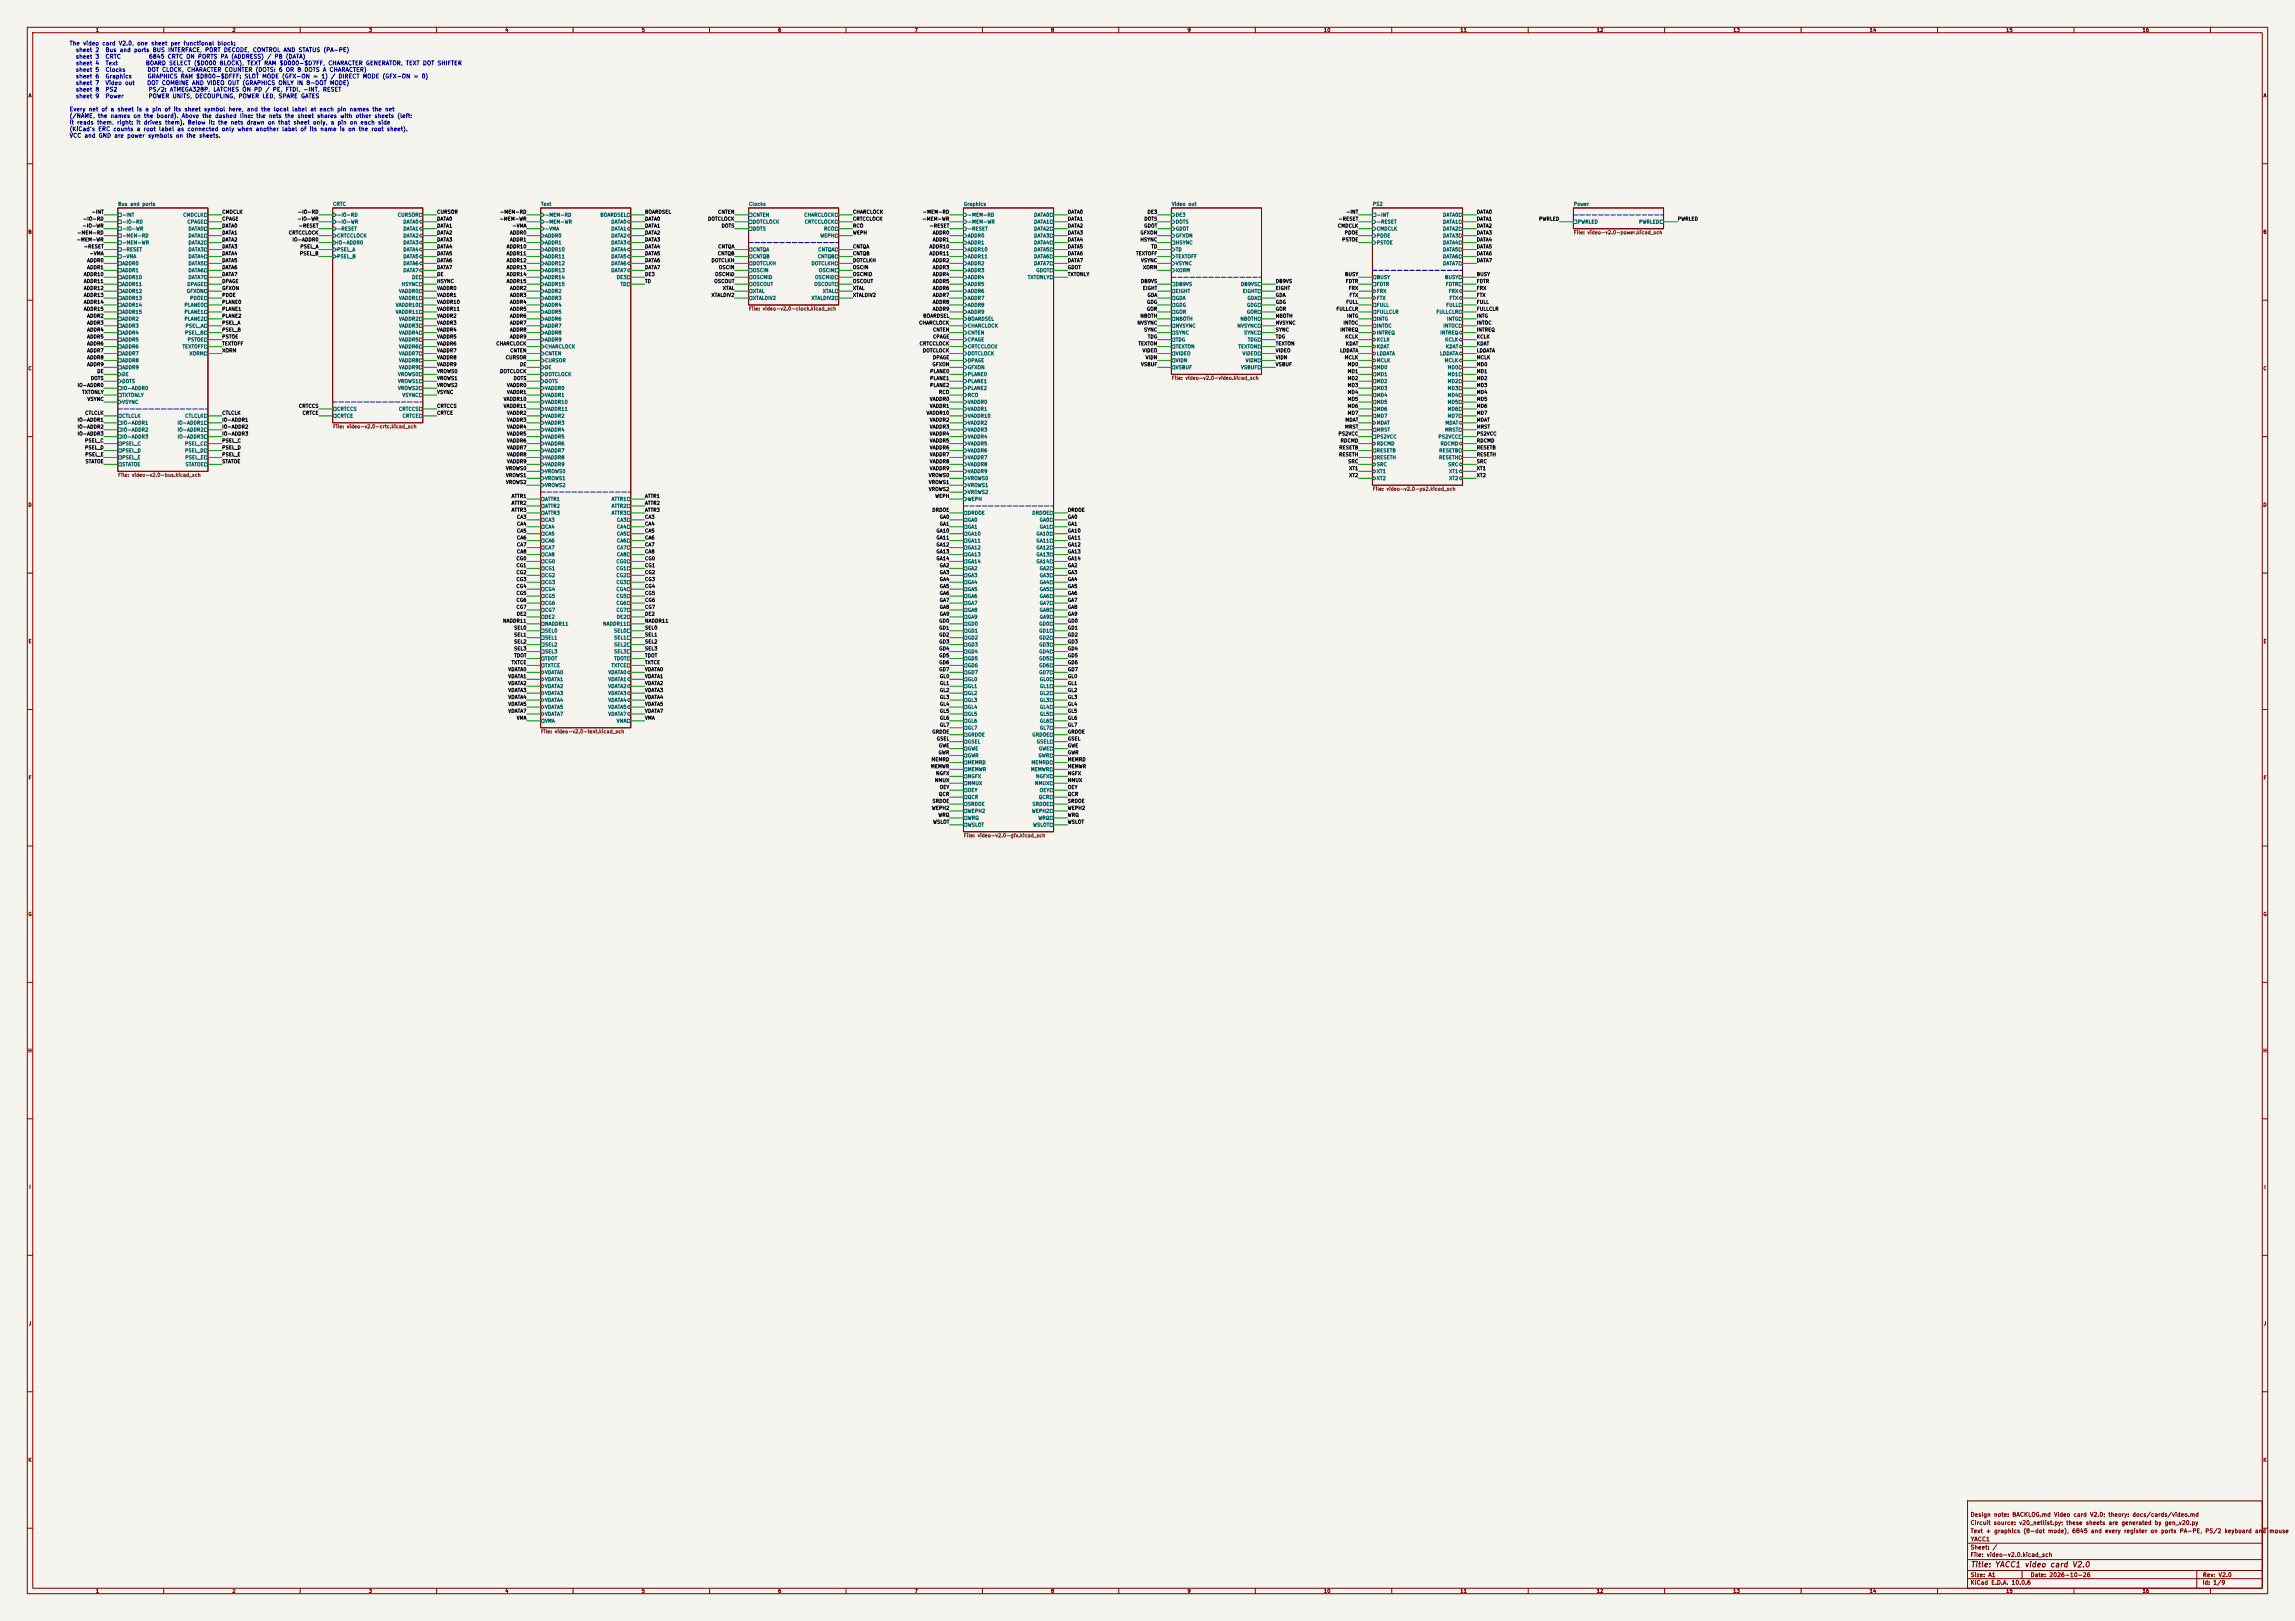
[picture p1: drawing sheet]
<svg xmlns="http://www.w3.org/2000/svg" width="841mm" height="594mm" viewBox="0 0 841 594" stroke-linecap="round" stroke-linejoin="round" font-family="sans-serif">
<defs><g id="words">
<text font-size="2" fill="#840000" x="722" y="574.8">Title: YACC1 video card V2.0</text>
<g font-size="1.5" fill="#0000c2">
<text x="25.4" y="17">The video card V2.0, one sheet per functional block:</text>
<text x="27.6" y="19.4">sheet 2</text>
<text x="27.6" y="21.8">sheet 3</text>
<text x="38.5" y="19.4">Bus and ports BUS INTERFACE, PORT DECODE, CONTROL AND STATUS (PA-PE)</text>
<text x="38.5" y="21.8">CRTC</text>
<text x="54.4" y="21.8">6845 CRTC ON PORTS PA (ADDRESS) / PB (DATA)</text>
<text x="27.6" y="24.3">sheet 4</text>
<text x="27.6" y="26.7">sheet 5</text>
<text x="27.6" y="29.1">sheet 6</text>
<text x="38.5" y="24.3">Text</text>
<text x="38.5" y="26.7">Clocks</text>
<text x="38.5" y="29.1">Graphics</text>
<text x="53.3" y="24.3">BOARD SELECT ($D000 BLOCK), TEXT RAM $D000-$D7FF, CHARACTER GENERATOR, TEXT DOT SHIFTER</text>
<text x="53.9" y="26.7">DOT CLOCK, CHARACTER COUNTER (DOTS: 6 OR 8 DOTS A CHARACTER)</text>
<text x="53.9" y="29.1">GRAPHICS RAM $D800-$DFFF: SLOT MODE (GFX-ON = 1) / DIRECT MODE (GFX-ON = 0)</text>
<text x="27.6" y="31.5">sheet 7</text>
<text x="27.6" y="33.9">sheet 8</text>
<text x="38.5" y="31.5">Video out</text>
<text x="38.5" y="33.9">PS2</text>
<text x="53.8" y="31.5">DOT COMBINE AND VIDEO OUT (GRAPHICS ONLY IN 8-DOT MODE)</text>
<text x="54.3" y="33.9">PS/2: ATMEGA328P, LATCHES ON PD / PE, FTDI, -INT, RESET</text>
<text x="25.4" y="41.2">Every net of a sheet is a pin of its sheet symbol here, and the local label at each pin names the net</text>
<text x="27.6" y="36.3">sheet 9</text>
<text x="38.5" y="36.3">Power</text>
<text x="54.3" y="36.3">POWER UNITS, DECOUPLING, POWER LED, SPARE GATES</text>
<text x="25.4" y="43.6">(/NAME, the names on the board). Above the dashed line: the nets the sheet shares with other sheets (left:</text>
<text x="25.4" y="46">it reads them, right: it drives them). Below it: the nets drawn on that sheet only, a pin on each side</text>
<text x="25.4" y="48.4">(KiCad's ERC counts a root label as connected only when another label of its name is on the root sheet).</text>
<text x="25.4" y="50.8">VCC and GND are power symbols on the sheets.</text>
</g>
<g font-size="1.5" fill="#840000">
<text x="721.9" y="556.1">Design note: BACKLOG.md Video card V2.0; theory: docs/cards/video.md</text>
<text x="721.9" y="562.1">Text + graphics (8-dot mode), 6845 and every register on ports PA-PE, PS/2 keyboard and</text>
<text x="721.9" y="559.1">Circuit source: v20_netlist.py; these sheets are generated by gen_v20.py</text>
<text x="831.4" y="562.1">mouse</text>
<text x="721.9" y="568.1">Sheet: /</text>
<text x="722" y="565.1">YACC1</text>
<text x="721.9" y="570.8">File: video-v2.0.kicad_sch</text>
<text x="721.9" y="581">KiCad E.D.A. 10.0.6</text>
<text x="721.9" y="578.2">Size: A1</text>
<text x="743.9" y="578.2">Date: 2026-10-26</text>
<text x="806.9" y="581">Id: 1/9</text>
<text x="807" y="578.2">Rev: V2.0</text>
</g>
<g font-size="1.3" fill="#840000">
<text x="35" y="12">1</text>
<text x="85" y="12">2</text>
<text x="135" y="12">3</text>
<text x="185" y="12">4</text>
<text x="235" y="12">5</text>
<text x="285" y="12">6</text>
<text x="335" y="12">7</text>
<text x="385" y="12">8</text>
<text x="435" y="12">9</text>
<text x="485" y="12">10</text>
<text x="535" y="12">11</text>
<text x="585" y="12">12</text>
<text x="635" y="12">13</text>
<text x="685" y="12">14</text>
<text x="735" y="12">15</text>
<text x="785" y="12">16</text>
<text x="10.3" y="36">A</text>
<text x="829.3" y="36">A</text>
<text x="10.2" y="86">B</text>
<text x="829.2" y="86">B</text>
<text x="10.2" y="136">C</text>
<text x="829.2" y="136">C</text>
<text x="10.2" y="186">D</text>
<text x="829.2" y="186">D</text>
<text x="10.3" y="236">E</text>
<text x="829.3" y="236">E</text>
<text x="10.3" y="286">F</text>
<text x="829.3" y="286">F</text>
<text x="10.2" y="336">G</text>
<text x="829.2" y="336">G</text>
<text x="10.2" y="386">H</text>
<text x="829.2" y="386">H</text>
<text x="10.6" y="436">I</text>
<text x="829.6" y="436">I</text>
<text x="10.4" y="486">J</text>
<text x="829.4" y="486">J</text>
<text x="10.2" y="536">K</text>
<text x="829.2" y="536">K</text>
<text x="35" y="584">1</text>
<text x="85" y="584">2</text>
<text x="135" y="584">3</text>
<text x="185" y="584">4</text>
<text x="235" y="584">5</text>
<text x="285" y="584">6</text>
<text x="335" y="584">7</text>
<text x="385" y="584">8</text>
<text x="435" y="584">9</text>
<text x="485" y="584">10</text>
<text x="535" y="584">11</text>
<text x="585" y="584">12</text>
<text x="635" y="584">13</text>
<text x="685" y="584">14</text>
<text x="735" y="584">15</text>
<text x="785" y="584">16</text>
</g>
<g font-size="1.3" fill="#006464">
<text x="43.2" y="75.7">Bus and ports</text>
<text x="121.9" y="75.7">CRTC</text>
<text x="198.1" y="75.7">Text</text>
<text x="274.3" y="75.7">Clocks</text>
<text x="353" y="75.7">Graphics</text>
<text x="429.2" y="75.7">Video out</text>
<text x="502.9" y="75.7">PS2</text>
<text x="576.6" y="75.7">Power</text>
<text x="44.6" y="79.7">-INT</text>
<text x="44.6" y="82.2">-IO-RD</text>
<text x="67" y="79.7">CMDCLK</text>
<text x="68.5" y="82.2">CPAGE</text>
<text x="123.4" y="79.7">-IO-RD</text>
<text x="123.4" y="82.2">-IO-WR</text>
<text x="145.6" y="79.7">CURSOR</text>
<text x="147.6" y="82.2">DATA0</text>
<text x="199.6" y="79.7">-MEM-RD</text>
<text x="199.6" y="82.2">-MEM-WR</text>
<text x="219.8" y="79.7">BOARDSEL</text>
<text x="223.8" y="82.2">DATA0</text>
<text x="275.8" y="79.7">CNTEN</text>
<text x="275.8" y="82.2">DOTCLOCK</text>
<text x="294.5" y="79.7">CHARCLOCK</text>
<text x="294.7" y="82.2">CRTCCLOCK</text>
<text x="354.5" y="79.7">-MEM-RD</text>
<text x="354.5" y="82.2">-MEM-WR</text>
<text x="378.8" y="79.7">DATA0</text>
<text x="378.8" y="82.2">DATA1</text>
<text x="430.7" y="79.7">DE3</text>
<text x="430.7" y="82.2">DOTS</text>
<text x="504.4" y="79.7">-INT</text>
<text x="504.4" y="82.2">-RESET</text>
<text x="528.6" y="79.7">DATA0</text>
<text x="528.6" y="82.2">DATA1</text>
<text x="578" y="82.2">PWRLED</text>
<text x="600.5" y="82.2">PWRLED</text>
<text x="44.6" y="84.8">-IO-WR</text>
<text x="44.6" y="87.3">-MEM-RD</text>
<text x="44.6" y="89.9">-MEM-WR</text>
<text x="68.9" y="84.8">DATA0</text>
<text x="68.9" y="87.3">DATA1</text>
<text x="68.9" y="89.9">DATA2</text>
<text x="123.4" y="84.8">-RESET</text>
<text x="123.4" y="87.3">CRTCCLOCK</text>
<text x="123.4" y="89.9">IO-ADDR0</text>
<text x="147.6" y="84.8">DATA1</text>
<text x="147.6" y="87.3">DATA2</text>
<text x="147.6" y="89.9">DATA3</text>
<text x="199.6" y="84.8">-VMA</text>
<text x="199.6" y="87.3">ADDR0</text>
<text x="199.6" y="89.9">ADDR1</text>
<text x="223.8" y="84.8">DATA1</text>
<text x="223.8" y="87.3">DATA2</text>
<text x="223.8" y="89.9">DATA3</text>
<text x="275.8" y="84.8">DOTS</text>
<text x="300.5" y="87.3">WEPH</text>
<text x="301.8" y="84.8">RCO</text>
<text x="354.5" y="84.8">-RESET</text>
<text x="354.5" y="87.3">ADDR0</text>
<text x="354.5" y="89.9">ADDR1</text>
<text x="378.8" y="84.8">DATA2</text>
<text x="378.8" y="87.3">DATA3</text>
<text x="378.8" y="89.9">DATA4</text>
<text x="430.7" y="84.8">GDOT</text>
<text x="430.7" y="87.3">GFXON</text>
<text x="430.7" y="89.9">HSYNC</text>
<text x="504.4" y="84.8">CMDCLK</text>
<text x="504.4" y="87.3">PDOE</text>
<text x="504.4" y="89.9">PSTOE</text>
<text x="528.6" y="84.8">DATA2</text>
<text x="528.6" y="87.3">DATA3</text>
<text x="528.6" y="89.9">DATA4</text>
<text x="44.6" y="92.4">-RESET</text>
<text x="44.6" y="94.9">-VMA</text>
<text x="68.9" y="92.4">DATA3</text>
<text x="68.9" y="94.9">DATA4</text>
<text x="123.4" y="92.4">PSEL_A</text>
<text x="123.4" y="94.9">PSEL_B</text>
<text x="147.6" y="92.4">DATA4</text>
<text x="147.6" y="94.9">DATA5</text>
<text x="199.6" y="92.4">ADDR10</text>
<text x="199.6" y="94.9">ADDR11</text>
<text x="223.8" y="92.4">DATA4</text>
<text x="223.8" y="94.9">DATA5</text>
<text x="275.8" y="92.4">CNTQA</text>
<text x="275.8" y="94.9">CNTQB</text>
<text x="299.5" y="94.9">CNTQB</text>
<text x="299.7" y="92.4">CNTQA</text>
<text x="354.5" y="92.4">ADDR10</text>
<text x="354.5" y="94.9">ADDR11</text>
<text x="378.8" y="92.4">DATA5</text>
<text x="378.8" y="94.9">DATA6</text>
<text x="430.7" y="92.4">TD</text>
<text x="430.7" y="94.9">TEXTOFF</text>
<text x="528.6" y="92.4">DATA5</text>
<text x="528.6" y="94.9">DATA6</text>
<text x="44.6" y="97.5">ADDR0</text>
<text x="44.6" y="100">ADDR1</text>
<text x="68.9" y="97.5">DATA5</text>
<text x="68.9" y="100">DATA6</text>
<text x="147.6" y="97.5">DATA6</text>
<text x="147.6" y="100">DATA7</text>
<text x="199.6" y="97.5">ADDR12</text>
<text x="199.6" y="100">ADDR13</text>
<text x="223.8" y="97.5">DATA6</text>
<text x="223.8" y="100">DATA7</text>
<text x="275.8" y="97.5">DOTCLKH</text>
<text x="275.8" y="100">OSCIN</text>
<text x="297.2" y="97.5">DOTCLKH</text>
<text x="299.9" y="100">OSCIN</text>
<text x="354.5" y="97.5">ADDR2</text>
<text x="354.5" y="100">ADDR3</text>
<text x="378.8" y="97.5">DATA7</text>
<text x="379.6" y="100">GDOT</text>
<text x="430.7" y="97.5">VSYNC</text>
<text x="430.7" y="100">XORM</text>
<text x="528.6" y="97.5">DATA7</text>
<text x="44.6" y="102.6">ADDR10</text>
<text x="44.6" y="105.1">ADDR11</text>
<text x="44.6" y="107.6">ADDR12</text>
<text x="68.3" y="107.6">GFXON</text>
<text x="68.5" y="105.1">DPAGE</text>
<text x="68.9" y="102.6">DATA7</text>
<text x="146.1" y="107.6">VADDR0</text>
<text x="147" y="105.1">HSYNC</text>
<text x="150.8" y="102.6">DE</text>
<text x="199.6" y="102.6">ADDR14</text>
<text x="199.6" y="105.1">ADDR15</text>
<text x="199.6" y="107.6">ADDR2</text>
<text x="225.8" y="102.6">DE3</text>
<text x="227.2" y="105.1">TD</text>
<text x="275.8" y="102.6">OSCMID</text>
<text x="275.8" y="105.1">OSCOUT</text>
<text x="275.8" y="107.6">XTAL</text>
<text x="298.2" y="105.1">OSCOUT</text>
<text x="298.5" y="102.6">OSCMID</text>
<text x="301.4" y="107.6">XTAL</text>
<text x="354.5" y="102.6">ADDR4</text>
<text x="354.5" y="105.1">ADDR5</text>
<text x="354.5" y="107.6">ADDR6</text>
<text x="376.5" y="102.6">TXTONLY</text>
<text x="430.7" y="105.1">DB9VS</text>
<text x="430.7" y="107.6">EIGHT</text>
<text x="454.5" y="105.1">DB9VS</text>
<text x="455.3" y="107.6">EIGHT</text>
<text x="504.4" y="102.6">BUSY</text>
<text x="504.4" y="105.1">FDTR</text>
<text x="504.4" y="107.6">FRX</text>
<text x="529.4" y="102.6">BUSY</text>
<text x="529.7" y="105.1">FDTR</text>
<text x="530.7" y="107.6">FRX</text>
<text x="44.6" y="110.2">ADDR13</text>
<text x="44.6" y="112.7">ADDR14</text>
<text x="67.4" y="112.7">PLANE0</text>
<text x="69.5" y="110.2">PDOE</text>
<text x="144.8" y="112.7">VADDR10</text>
<text x="146.1" y="110.2">VADDR1</text>
<text x="199.6" y="110.2">ADDR3</text>
<text x="199.6" y="112.7">ADDR4</text>
<text x="275.8" y="110.2">XTALDIV2</text>
<text x="297.2" y="110.2">XTALDIV2</text>
<text x="354.5" y="110.2">ADDR7</text>
<text x="354.5" y="112.7">ADDR8</text>
<text x="430.7" y="110.2">GDA</text>
<text x="430.7" y="112.7">GDG</text>
<text x="456.8" y="112.7">GDG</text>
<text x="457" y="110.2">GDA</text>
<text x="504.4" y="110.2">FTX</text>
<text x="504.4" y="112.7">FULL</text>
<text x="529.8" y="112.7">FULL</text>
<text x="531" y="110.2">FTX</text>
<text x="44.6" y="115.3">ADDR15</text>
<text x="44.6" y="117.8">ADDR2</text>
<text x="67.4" y="115.3">PLANE1</text>
<text x="67.4" y="117.8">PLANE2</text>
<text x="144.8" y="115.3">VADDR11</text>
<text x="146.1" y="117.8">VADDR2</text>
<text x="199.6" y="115.3">ADDR5</text>
<text x="199.6" y="117.8">ADDR6</text>
<text x="354.5" y="115.3">ADDR9</text>
<text x="354.5" y="117.8">BOARDSEL</text>
<text x="430.7" y="115.3">GOR</text>
<text x="430.7" y="117.8">NBOTH</text>
<text x="454.4" y="117.8">NBOTH</text>
<text x="456.7" y="115.3">GOR</text>
<text x="504.4" y="115.3">FULLCLR</text>
<text x="504.4" y="117.8">INTG</text>
<text x="526.2" y="115.3">FULLCLR</text>
<text x="530.1" y="117.8">INTG</text>
<text x="44.6" y="120.3">ADDR3</text>
<text x="44.6" y="122.9">ADDR4</text>
<text x="44.6" y="125.4">ADDR5</text>
<text x="67.6" y="122.9">PSEL_B</text>
<text x="67.8" y="120.3">PSEL_A</text>
<text x="68.6" y="125.4">PSTOE</text>
<text x="146.1" y="120.3">VADDR3</text>
<text x="146.1" y="122.9">VADDR4</text>
<text x="146.1" y="125.4">VADDR5</text>
<text x="199.6" y="120.3">ADDR7</text>
<text x="199.6" y="122.9">ADDR8</text>
<text x="199.6" y="125.4">ADDR9</text>
<text x="354.5" y="120.3">CHARCLOCK</text>
<text x="354.5" y="122.9">CNTEN</text>
<text x="354.5" y="125.4">CPAGE</text>
<text x="430.7" y="120.3">NVSYNC</text>
<text x="430.7" y="122.9">SYNC</text>
<text x="430.7" y="125.4">TDG</text>
<text x="453.3" y="120.3">NVSYNC</text>
<text x="455.7" y="122.9">SYNC</text>
<text x="457.1" y="125.4">TDG</text>
<text x="504.4" y="120.3">INTOC</text>
<text x="504.4" y="122.9">INTREQ</text>
<text x="504.4" y="125.4">KCLK</text>
<text x="527.6" y="122.9">INTREQ</text>
<text x="528.7" y="120.3">INTOC</text>
<text x="529.4" y="125.4">KCLK</text>
<text x="44.6" y="128">ADDR6</text>
<text x="44.6" y="130.5">ADDR7</text>
<text x="66.7" y="128">TEXTOFF</text>
<text x="69.3" y="130.5">XORM</text>
<text x="146.1" y="128">VADDR6</text>
<text x="146.1" y="130.5">VADDR7</text>
<text x="199.6" y="128">CHARCLOCK</text>
<text x="199.6" y="130.5">CNTEN</text>
<text x="354.5" y="128">CRTCCLOCK</text>
<text x="354.5" y="130.5">DOTCLOCK</text>
<text x="430.7" y="128">TEXTON</text>
<text x="430.7" y="130.5">VIDEO</text>
<text x="453.6" y="128">TEXTON</text>
<text x="455.1" y="130.5">VIDEO</text>
<text x="504.4" y="128">KDAT</text>
<text x="504.4" y="130.5">LDDATA</text>
<text x="527.5" y="130.5">LDDATA</text>
<text x="529.7" y="128">KDAT</text>
<text x="44.6" y="133">ADDR8</text>
<text x="44.6" y="135.6">ADDR9</text>
<text x="146.1" y="133">VADDR8</text>
<text x="146.1" y="135.6">VADDR9</text>
<text x="199.6" y="133">CURSOR</text>
<text x="199.6" y="135.6">DE</text>
<text x="354.5" y="133">DPAGE</text>
<text x="354.5" y="135.6">GFXON</text>
<text x="430.7" y="133">VIDN</text>
<text x="430.7" y="135.6">VSBUF</text>
<text x="454.6" y="135.6">VSBUF</text>
<text x="456.3" y="133">VIDN</text>
<text x="504.4" y="133">MCLK</text>
<text x="504.4" y="135.6">MD0</text>
<text x="529.2" y="133">MCLK</text>
<text x="530.3" y="135.6">MD0</text>
<text x="44.6" y="138.1">DE</text>
<text x="44.6" y="140.7">DOTS</text>
<text x="44.6" y="143.2">IO-ADDR0</text>
<text x="145.7" y="138.1">VROWS0</text>
<text x="145.7" y="140.7">VROWS1</text>
<text x="145.7" y="143.2">VROWS2</text>
<text x="199.6" y="138.1">DOTCLOCK</text>
<text x="199.6" y="140.7">DOTS</text>
<text x="199.6" y="143.2">VADDR0</text>
<text x="354.5" y="138.1">PLANE0</text>
<text x="354.5" y="140.7">PLANE1</text>
<text x="354.5" y="143.2">PLANE2</text>
<text x="504.4" y="138.1">MD1</text>
<text x="504.4" y="140.7">MD2</text>
<text x="504.4" y="143.2">MD3</text>
<text x="530.3" y="138.1">MD1</text>
<text x="530.3" y="140.7">MD2</text>
<text x="530.3" y="143.2">MD3</text>
<text x="44.6" y="145.7">TXTONLY</text>
<text x="44.6" y="148.3">VSYNC</text>
<text x="147.3" y="145.7">VSYNC</text>
<text x="199.6" y="145.7">VADDR1</text>
<text x="199.6" y="148.3">VADDR10</text>
<text x="354.5" y="145.7">RCO</text>
<text x="354.5" y="148.3">VADDR0</text>
<text x="504.4" y="145.7">MD4</text>
<text x="504.4" y="148.3">MD5</text>
<text x="530.3" y="145.7">MD4</text>
<text x="530.3" y="148.3">MD5</text>
<text x="44.6" y="153.4">CTLCLK</text>
<text x="44.6" y="155.9">IO-ADDR1</text>
<text x="64.9" y="155.9">IO-ADDR1</text>
<text x="67.7" y="153.4">CTLCLK</text>
<text x="123.4" y="150.8">CRTCCS</text>
<text x="123.4" y="153.4">CRTCE</text>
<text x="146" y="150.8">CRTCCS</text>
<text x="147.3" y="153.4">CRTCE</text>
<text x="199.6" y="150.8">VADDR11</text>
<text x="199.6" y="153.4">VADDR2</text>
<text x="199.6" y="155.9">VADDR3</text>
<text x="354.5" y="150.8">VADDR1</text>
<text x="354.5" y="153.4">VADDR10</text>
<text x="354.5" y="155.9">VADDR2</text>
<text x="504.4" y="150.8">MD6</text>
<text x="504.4" y="153.4">MD7</text>
<text x="504.4" y="155.9">MDAT</text>
<text x="529.5" y="155.9">MDAT</text>
<text x="530.3" y="150.8">MD6</text>
<text x="530.3" y="153.4">MD7</text>
<text x="44.6" y="158.4">IO-ADDR2</text>
<text x="44.6" y="161">IO-ADDR3</text>
<text x="64.9" y="158.4">IO-ADDR2</text>
<text x="64.9" y="161">IO-ADDR3</text>
<text x="199.6" y="158.4">VADDR4</text>
<text x="199.6" y="161">VADDR5</text>
<text x="354.5" y="158.4">VADDR3</text>
<text x="354.5" y="161">VADDR4</text>
<text x="504.4" y="158.4">MRST</text>
<text x="504.4" y="161">PS2VCC</text>
<text x="526.9" y="161">PS2VCC</text>
<text x="529.4" y="158.4">MRST</text>
<text x="44.6" y="163.5">PSEL_C</text>
<text x="44.6" y="166.1">PSEL_D</text>
<text x="67.6" y="163.5">PSEL_C</text>
<text x="67.6" y="166.1">PSEL_D</text>
<text x="199.6" y="163.5">VADDR6</text>
<text x="199.6" y="166.1">VADDR7</text>
<text x="354.5" y="163.5">VADDR5</text>
<text x="354.5" y="166.1">VADDR6</text>
<text x="504.4" y="163.5">RDCMD</text>
<text x="504.4" y="166.1">RESETB</text>
<text x="527.2" y="166.1">RESETB</text>
<text x="527.7" y="163.5">RDCMD</text>
<text x="44.6" y="168.6">PSEL_E</text>
<text x="44.6" y="171.1">STATOE</text>
<text x="67.7" y="168.6">PSEL_E</text>
<text x="67.8" y="171.1">STATOE</text>
<text x="199.6" y="168.6">VADDR8</text>
<text x="199.6" y="171.1">VADDR9</text>
<text x="199.6" y="173.7">VROWS0</text>
<text x="354.5" y="168.6">VADDR7</text>
<text x="354.5" y="171.1">VADDR8</text>
<text x="354.5" y="173.7">VADDR9</text>
<text x="504.4" y="168.6">RESETH</text>
<text x="504.4" y="171.1">SRC</text>
<text x="504.4" y="173.7">XT1</text>
<text x="527.2" y="168.6">RESETH</text>
<text x="530.5" y="171.1">SRC</text>
<text x="530.9" y="173.7">XT1</text>
<text x="199.6" y="176.2">VROWS1</text>
<text x="199.6" y="178.8">VROWS2</text>
<text x="354.5" y="176.2">VROWS0</text>
<text x="354.5" y="178.8">VROWS1</text>
<text x="504.4" y="176.2">XT2</text>
<text x="530.9" y="176.2">XT2</text>
<text x="199.6" y="183.8">ATTR1</text>
<text x="223.9" y="183.8">ATTR1</text>
<text x="354.5" y="181.3">VROWS2</text>
<text x="354.5" y="183.8">WEPH</text>
<text x="199.6" y="186.4">ATTR2</text>
<text x="199.6" y="188.9">ATTR3</text>
<text x="199.6" y="191.5">CA3</text>
<text x="223.9" y="186.4">ATTR2</text>
<text x="223.9" y="188.9">ATTR3</text>
<text x="225.9" y="191.5">CA3</text>
<text x="354.5" y="188.9">DRDOE</text>
<text x="354.5" y="191.5">GA0</text>
<text x="378.1" y="188.9">DRDOE</text>
<text x="380.8" y="191.5">GA0</text>
<text x="199.6" y="194">CA4</text>
<text x="199.6" y="196.5">CA5</text>
<text x="225.9" y="194">CA4</text>
<text x="225.9" y="196.5">CA5</text>
<text x="354.5" y="194">GA1</text>
<text x="354.5" y="196.5">GA10</text>
<text x="379.6" y="196.5">GA10</text>
<text x="380.8" y="194">GA1</text>
<text x="199.6" y="199.1">CA6</text>
<text x="199.6" y="201.6">CA7</text>
<text x="225.9" y="199.1">CA6</text>
<text x="225.9" y="201.6">CA7</text>
<text x="354.5" y="199.1">GA11</text>
<text x="354.5" y="201.6">GA12</text>
<text x="379.6" y="199.1">GA11</text>
<text x="379.6" y="201.6">GA12</text>
<text x="199.6" y="204.2">CA8</text>
<text x="199.6" y="206.7">CG0</text>
<text x="199.6" y="209.2">CG1</text>
<text x="225.7" y="206.7">CG0</text>
<text x="225.7" y="209.2">CG1</text>
<text x="225.9" y="204.2">CA8</text>
<text x="354.5" y="204.2">GA13</text>
<text x="354.5" y="206.7">GA14</text>
<text x="354.5" y="209.2">GA2</text>
<text x="379.6" y="204.2">GA13</text>
<text x="379.6" y="206.7">GA14</text>
<text x="380.8" y="209.2">GA2</text>
<text x="199.6" y="211.8">CG2</text>
<text x="199.6" y="214.3">CG3</text>
<text x="225.7" y="211.8">CG2</text>
<text x="225.7" y="214.3">CG3</text>
<text x="354.5" y="211.8">GA3</text>
<text x="354.5" y="214.3">GA4</text>
<text x="380.8" y="211.8">GA3</text>
<text x="380.8" y="214.3">GA4</text>
<text x="199.6" y="216.9">CG4</text>
<text x="199.6" y="219.4">CG5</text>
<text x="199.6" y="221.9">CG6</text>
<text x="225.7" y="216.9">CG4</text>
<text x="225.7" y="219.4">CG5</text>
<text x="225.7" y="221.9">CG6</text>
<text x="354.5" y="216.9">GA5</text>
<text x="354.5" y="219.4">GA6</text>
<text x="354.5" y="221.9">GA7</text>
<text x="380.8" y="216.9">GA5</text>
<text x="380.8" y="219.4">GA6</text>
<text x="380.8" y="221.9">GA7</text>
<text x="199.6" y="224.5">CG7</text>
<text x="199.6" y="227">DE2</text>
<text x="225.7" y="224.5">CG7</text>
<text x="225.8" y="227">DE2</text>
<text x="354.5" y="224.5">GA8</text>
<text x="354.5" y="227">GA9</text>
<text x="380.8" y="224.5">GA8</text>
<text x="380.8" y="227">GA9</text>
<text x="199.6" y="229.6">NADDR11</text>
<text x="199.6" y="232.1">SEL0</text>
<text x="220.8" y="229.6">NADDR11</text>
<text x="224.9" y="232.1">SEL0</text>
<text x="354.5" y="229.6">GD0</text>
<text x="354.5" y="232.1">GD1</text>
<text x="380.6" y="229.6">GD0</text>
<text x="380.6" y="232.1">GD1</text>
<text x="199.6" y="234.6">SEL1</text>
<text x="199.6" y="237.2">SEL2</text>
<text x="199.6" y="239.7">SEL3</text>
<text x="224.9" y="234.6">SEL1</text>
<text x="224.9" y="237.2">SEL2</text>
<text x="224.9" y="239.7">SEL3</text>
<text x="354.5" y="234.6">GD2</text>
<text x="354.5" y="237.2">GD3</text>
<text x="354.5" y="239.7">GD4</text>
<text x="380.6" y="234.6">GD2</text>
<text x="380.6" y="237.2">GD3</text>
<text x="380.6" y="239.7">GD4</text>
<text x="199.6" y="242.3">TDOT</text>
<text x="199.6" y="244.8">TXTCE</text>
<text x="223.9" y="244.8">TXTCE</text>
<text x="224.9" y="242.3">TDOT</text>
<text x="354.5" y="242.3">GD5</text>
<text x="354.5" y="244.8">GD6</text>
<text x="380.6" y="242.3">GD5</text>
<text x="380.6" y="244.8">GD6</text>
<text x="199.6" y="247.3">VDATA0</text>
<text x="199.6" y="249.9">VDATA1</text>
<text x="222.7" y="247.3">VDATA0</text>
<text x="222.7" y="249.9">VDATA1</text>
<text x="354.5" y="247.3">GD7</text>
<text x="354.5" y="249.9">GL0</text>
<text x="380.6" y="247.3">GD7</text>
<text x="380.9" y="249.9">GL0</text>
<text x="199.6" y="252.4">VDATA2</text>
<text x="199.6" y="255">VDATA3</text>
<text x="199.6" y="257.5">VDATA4</text>
<text x="222.7" y="252.4">VDATA2</text>
<text x="222.7" y="255">VDATA3</text>
<text x="222.7" y="257.5">VDATA4</text>
<text x="354.5" y="252.4">GL1</text>
<text x="354.5" y="255">GL2</text>
<text x="354.5" y="257.5">GL3</text>
<text x="380.9" y="252.4">GL1</text>
<text x="380.9" y="255">GL2</text>
<text x="380.9" y="257.5">GL3</text>
<text x="199.6" y="260">VDATA5</text>
<text x="199.6" y="262.6">VDATA7</text>
<text x="222.7" y="260">VDATA5</text>
<text x="222.7" y="262.6">VDATA7</text>
<text x="354.5" y="260">GL4</text>
<text x="354.5" y="262.6">GL5</text>
<text x="380.9" y="260">GL4</text>
<text x="380.9" y="262.6">GL5</text>
<text x="199.6" y="265.1">VMA</text>
<text x="225.8" y="265.1">VMA</text>
<text x="354.5" y="265.1">GL6</text>
<text x="354.5" y="267.7">GL7</text>
<text x="380.9" y="265.1">GL6</text>
<text x="380.9" y="267.7">GL7</text>
<text x="354.5" y="270.2">GRDOE</text>
<text x="354.5" y="272.7">GSEL</text>
<text x="354.5" y="275.3">GWE</text>
<text x="378.1" y="270.2">GRDOE</text>
<text x="379.7" y="272.7">GSEL</text>
<text x="380.5" y="275.3">GWE</text>
<text x="354.5" y="277.8">GWR</text>
<text x="354.5" y="280.4">MEMRD</text>
<text x="377.8" y="280.4">MEMRD</text>
<text x="380.4" y="277.8">GWR</text>
<text x="354.5" y="282.9">MEMWR</text>
<text x="354.5" y="285.4">NGFX</text>
<text x="354.5" y="288">NMUX</text>
<text x="377.6" y="282.9">MEMWR</text>
<text x="379.1" y="288">NMUX</text>
<text x="379.5" y="285.4">NGFX</text>
<text x="354.5" y="290.5">OEY</text>
<text x="354.5" y="293.1">QCR</text>
<text x="380.5" y="293.1">QCR</text>
<text x="380.8" y="290.5">OEY</text>
<text x="354.5" y="295.6">SRDOE</text>
<text x="354.5" y="298.1">WEPH2</text>
<text x="378" y="298.1">WEPH2</text>
<text x="378.2" y="295.6">SRDOE</text>
<text x="354.5" y="300.7">WRQ</text>
<text x="354.5" y="303.2">WSLOT</text>
<text x="378.4" y="303.2">WSLOT</text>
<text x="380.3" y="300.7">WRQ</text>
</g>
<g font-size="1.3" fill="#0f0f0f">
<text x="30.1" y="83.7">-IO-WR</text>
<text x="30.3" y="81.2">-IO-RD</text>
<text x="33.4" y="78.6">-INT</text>
<text x="81.3" y="78.6">CMDCLK</text>
<text x="81.3" y="81.2">CPAGE</text>
<text x="81.3" y="83.7">DATA0</text>
<text x="108.8" y="81.2">-IO-WR</text>
<text x="109" y="78.6">-IO-RD</text>
<text x="109.3" y="83.7">-RESET</text>
<text x="160" y="78.6">CURSOR</text>
<text x="160" y="81.2">DATA0</text>
<text x="160" y="83.7">DATA1</text>
<text x="182.9" y="81.2">-MEM-WR</text>
<text x="183.1" y="78.6">-MEM-RD</text>
<text x="187.6" y="83.7">-VMA</text>
<text x="236.2" y="78.6">BOARDSEL</text>
<text x="236.2" y="81.2">DATA0</text>
<text x="236.2" y="83.7">DATA1</text>
<text x="259.3" y="81.2">DOTCLOCK</text>
<text x="263" y="78.6">CNTEN</text>
<text x="264.2" y="83.7">DOTS</text>
<text x="312.4" y="78.6">CHARCLOCK</text>
<text x="312.4" y="81.2">CRTCCLOCK</text>
<text x="312.4" y="83.7">RCO</text>
<text x="337.8" y="81.2">-MEM-WR</text>
<text x="338" y="78.6">-MEM-RD</text>
<text x="340.4" y="83.7">-RESET</text>
<text x="391.1" y="83.7">DATA2</text>
<text x="391.1" y="81.2">DATA1</text>
<text x="391.1" y="78.6">DATA0</text>
<text x="419.1" y="83.7">GDOT</text>
<text x="419.2" y="81.2">DOTS</text>
<text x="420.3" y="78.6">DE3</text>
<text x="490.1" y="83.7">CMDCLK</text>
<text x="490.3" y="81.2">-RESET</text>
<text x="493.1" y="78.6">-INT</text>
<text x="541" y="83.7">DATA2</text>
<text x="541" y="81.2">DATA1</text>
<text x="541" y="78.6">DATA0</text>
<text x="563.8" y="81.2">PWRLED</text>
<text x="614.7" y="81.2">PWRLED</text>
<text x="28" y="88.8">-MEM-WR</text>
<text x="28.1" y="86.2">-MEM-RD</text>
<text x="81.3" y="86.2">DATA1</text>
<text x="81.3" y="88.8">DATA2</text>
<text x="105.7" y="86.2">CRTCCLOCK</text>
<text x="107" y="88.8">IO-ADDR0</text>
<text x="160" y="86.2">DATA2</text>
<text x="160" y="88.8">DATA3</text>
<text x="186.7" y="86.2">ADDR0</text>
<text x="186.7" y="88.8">ADDR1</text>
<text x="236.2" y="86.2">DATA2</text>
<text x="236.2" y="88.8">DATA3</text>
<text x="312.4" y="86.2">WEPH</text>
<text x="341.6" y="86.2">ADDR0</text>
<text x="341.6" y="88.8">ADDR1</text>
<text x="391.1" y="88.8">DATA4</text>
<text x="391.1" y="86.2">DATA3</text>
<text x="417.7" y="88.8">HSYNC</text>
<text x="417.7" y="86.2">GFXON</text>
<text x="491.7" y="88.8">PSTOE</text>
<text x="492.6" y="86.2">PDOE</text>
<text x="541" y="88.8">DATA4</text>
<text x="541" y="86.2">DATA3</text>
<text x="30.6" y="91.3">-RESET</text>
<text x="32.7" y="93.9">-VMA</text>
<text x="81.3" y="91.3">DATA3</text>
<text x="81.3" y="93.9">DATA4</text>
<text x="109.7" y="93.9">PSEL_B</text>
<text x="109.9" y="91.3">PSEL_A</text>
<text x="160" y="91.3">DATA4</text>
<text x="160" y="93.9">DATA5</text>
<text x="185.5" y="91.3">ADDR10</text>
<text x="185.5" y="93.9">ADDR11</text>
<text x="236.2" y="91.3">DATA4</text>
<text x="236.2" y="93.9">DATA5</text>
<text x="262.8" y="93.9">CNTQB</text>
<text x="263" y="91.3">CNTQA</text>
<text x="312.4" y="91.3">CNTQA</text>
<text x="312.4" y="93.9">CNTQB</text>
<text x="340.4" y="91.3">ADDR10</text>
<text x="340.4" y="93.9">ADDR11</text>
<text x="391.1" y="93.9">DATA6</text>
<text x="391.1" y="91.3">DATA5</text>
<text x="416.2" y="93.9">TEXTOFF</text>
<text x="421.7" y="91.3">TD</text>
<text x="541" y="93.9">DATA6</text>
<text x="541" y="91.3">DATA5</text>
<text x="30.6" y="101.5">ADDR10</text>
<text x="31.8" y="96.4">ADDR0</text>
<text x="31.8" y="98.9">ADDR1</text>
<text x="81.3" y="98.9">DATA6</text>
<text x="81.3" y="101.5">DATA7</text>
<text x="81.3" y="96.4">DATA5</text>
<text x="160" y="96.4">DATA6</text>
<text x="160" y="98.9">DATA7</text>
<text x="160" y="101.5">DE</text>
<text x="185.5" y="96.4">ADDR12</text>
<text x="185.5" y="98.9">ADDR13</text>
<text x="185.5" y="101.5">ADDR14</text>
<text x="236.2" y="98.9">DATA7</text>
<text x="236.2" y="101.5">DE3</text>
<text x="236.2" y="96.4">DATA6</text>
<text x="260.5" y="96.4">DOTCLKH</text>
<text x="261.9" y="101.5">OSCMID</text>
<text x="263.3" y="98.9">OSCIN</text>
<text x="312.4" y="96.4">DOTCLKH</text>
<text x="312.4" y="98.9">OSCIN</text>
<text x="312.4" y="101.5">OSCMID</text>
<text x="341.6" y="101.5">ADDR4</text>
<text x="341.6" y="98.9">ADDR3</text>
<text x="341.6" y="96.4">ADDR2</text>
<text x="391.1" y="96.4">DATA7</text>
<text x="391.1" y="101.5">TXTONLY</text>
<text x="391.1" y="98.9">GDOT</text>
<text x="418" y="96.4">VSYNC</text>
<text x="418.7" y="98.9">XORM</text>
<text x="492.7" y="101.5">BUSY</text>
<text x="541" y="101.5">BUSY</text>
<text x="541" y="96.4">DATA7</text>
<text x="30.6" y="104">ADDR11</text>
<text x="30.6" y="106.6">ADDR12</text>
<text x="81.3" y="104">DPAGE</text>
<text x="81.3" y="106.6">GFXON</text>
<text x="160" y="104">HSYNC</text>
<text x="160" y="106.6">VADDR0</text>
<text x="185.5" y="104">ADDR15</text>
<text x="186.7" y="106.6">ADDR2</text>
<text x="236.2" y="104">TD</text>
<text x="261.6" y="104">OSCOUT</text>
<text x="264.7" y="106.6">XTAL</text>
<text x="312.4" y="106.6">XTAL</text>
<text x="312.4" y="104">OSCOUT</text>
<text x="341.6" y="104">ADDR5</text>
<text x="341.6" y="106.6">ADDR6</text>
<text x="417.9" y="104">DB9VS</text>
<text x="418.6" y="106.6">EIGHT</text>
<text x="467.3" y="106.6">EIGHT</text>
<text x="467.3" y="104">DB9VS</text>
<text x="493" y="104">FDTR</text>
<text x="494" y="106.6">FRX</text>
<text x="541" y="106.6">FRX</text>
<text x="541" y="104">FDTR</text>
<text x="30.6" y="109.1">ADDR13</text>
<text x="30.6" y="111.6">ADDR14</text>
<text x="81.3" y="109.1">PDOE</text>
<text x="81.3" y="111.6">PLANE0</text>
<text x="160" y="109.1">VADDR1</text>
<text x="160" y="111.6">VADDR10</text>
<text x="186.7" y="109.1">ADDR3</text>
<text x="186.7" y="111.6">ADDR4</text>
<text x="260.5" y="109.1">XTALDIV2</text>
<text x="312.4" y="109.1">XTALDIV2</text>
<text x="341.6" y="109.1">ADDR7</text>
<text x="341.6" y="111.6">ADDR8</text>
<text x="420.1" y="111.6">GDG</text>
<text x="420.3" y="109.1">GDA</text>
<text x="467.3" y="109.1">GDA</text>
<text x="467.3" y="111.6">GDG</text>
<text x="493.1" y="111.6">FULL</text>
<text x="494.3" y="109.1">FTX</text>
<text x="541" y="111.6">FULL</text>
<text x="541" y="109.1">FTX</text>
<text x="30.6" y="114.2">ADDR15</text>
<text x="31.8" y="119.3">ADDR3</text>
<text x="31.8" y="116.7">ADDR2</text>
<text x="81.3" y="114.2">PLANE1</text>
<text x="81.3" y="116.7">PLANE2</text>
<text x="81.3" y="119.3">PSEL_A</text>
<text x="160" y="114.2">VADDR11</text>
<text x="160" y="116.7">VADDR2</text>
<text x="160" y="119.3">VADDR3</text>
<text x="186.7" y="114.2">ADDR5</text>
<text x="186.7" y="116.7">ADDR6</text>
<text x="186.7" y="119.3">ADDR7</text>
<text x="336.6" y="119.3">CHARCLOCK</text>
<text x="338.1" y="116.7">BOARDSEL</text>
<text x="341.6" y="114.2">ADDR9</text>
<text x="416.6" y="119.3">NVSYNC</text>
<text x="417.7" y="116.7">NBOTH</text>
<text x="420.1" y="114.2">GOR</text>
<text x="467.3" y="119.3">NVSYNC</text>
<text x="467.3" y="116.7">NBOTH</text>
<text x="467.3" y="114.2">GOR</text>
<text x="489.6" y="114.2">FULLCLR</text>
<text x="492.1" y="119.3">INTOC</text>
<text x="493.4" y="116.7">INTG</text>
<text x="541" y="119.3">INTOC</text>
<text x="541" y="116.7">INTG</text>
<text x="541" y="114.2">FULLCLR</text>
<text x="31.8" y="121.8">ADDR4</text>
<text x="31.8" y="124.3">ADDR5</text>
<text x="81.3" y="121.8">PSEL_B</text>
<text x="81.3" y="124.3">PSTOE</text>
<text x="160" y="121.8">VADDR4</text>
<text x="160" y="124.3">VADDR5</text>
<text x="186.7" y="121.8">ADDR8</text>
<text x="186.7" y="124.3">ADDR9</text>
<text x="341.7" y="124.3">CPAGE</text>
<text x="341.7" y="121.8">CNTEN</text>
<text x="419.1" y="121.8">SYNC</text>
<text x="420.4" y="124.3">TDG</text>
<text x="467.3" y="124.3">TDG</text>
<text x="467.3" y="121.8">SYNC</text>
<text x="491" y="121.8">INTREQ</text>
<text x="492.8" y="124.3">KCLK</text>
<text x="541" y="124.3">KCLK</text>
<text x="541" y="121.8">INTREQ</text>
<text x="31.8" y="126.9">ADDR6</text>
<text x="31.8" y="129.4">ADDR7</text>
<text x="31.8" y="132">ADDR8</text>
<text x="81.3" y="126.9">TEXTOFF</text>
<text x="81.3" y="129.4">XORM</text>
<text x="160" y="132">VADDR8</text>
<text x="160" y="126.9">VADDR6</text>
<text x="160" y="129.4">VADDR7</text>
<text x="181.7" y="126.9">CHARCLOCK</text>
<text x="185.1" y="132">CURSOR</text>
<text x="186.8" y="129.4">CNTEN</text>
<text x="336.8" y="126.9">CRTCCLOCK</text>
<text x="338" y="129.4">DOTCLOCK</text>
<text x="341.7" y="132">DPAGE</text>
<text x="417" y="126.9">TEXTON</text>
<text x="418.5" y="129.4">VIDEO</text>
<text x="419.7" y="132">VIDN</text>
<text x="467.3" y="132">VIDN</text>
<text x="467.3" y="129.4">VIDEO</text>
<text x="467.3" y="126.9">TEXTON</text>
<text x="490.9" y="129.4">LDDATA</text>
<text x="492.6" y="132">MCLK</text>
<text x="493" y="126.9">KDAT</text>
<text x="541" y="132">MCLK</text>
<text x="541" y="129.4">LDDATA</text>
<text x="541" y="126.9">KDAT</text>
<text x="31.8" y="134.5">ADDR9</text>
<text x="35.5" y="137">DE</text>
<text x="160" y="134.5">VADDR9</text>
<text x="160" y="137">VROWS0</text>
<text x="183.1" y="137">DOTCLOCK</text>
<text x="190.4" y="134.5">DE</text>
<text x="340.7" y="137">PLANE0</text>
<text x="341.5" y="134.5">GFXON</text>
<text x="418" y="134.5">VSBUF</text>
<text x="467.3" y="134.5">VSBUF</text>
<text x="493.7" y="137">MD1</text>
<text x="493.7" y="134.5">MD0</text>
<text x="541" y="137">MD1</text>
<text x="541" y="134.5">MD0</text>
<text x="28.3" y="142.1">IO-ADDR0</text>
<text x="33.1" y="139.6">DOTS</text>
<text x="160" y="139.6">VROWS1</text>
<text x="160" y="142.1">VROWS2</text>
<text x="185.6" y="142.1">VADDR0</text>
<text x="188" y="139.6">DOTS</text>
<text x="340.7" y="142.1">PLANE2</text>
<text x="340.7" y="139.6">PLANE1</text>
<text x="493.7" y="142.1">MD3</text>
<text x="493.7" y="139.6">MD2</text>
<text x="541" y="142.1">MD3</text>
<text x="541" y="139.6">MD2</text>
<text x="30" y="144.7">TXTONLY</text>
<text x="31.9" y="147.2">VSYNC</text>
<text x="109.4" y="149.7">CRTCCS</text>
<text x="160" y="144.7">VSYNC</text>
<text x="160" y="149.7">CRTCCS</text>
<text x="184.4" y="147.2">VADDR10</text>
<text x="184.4" y="149.7">VADDR11</text>
<text x="185.6" y="144.7">VADDR1</text>
<text x="340.6" y="149.7">VADDR1</text>
<text x="340.6" y="147.2">VADDR0</text>
<text x="343.9" y="144.7">RCO</text>
<text x="493.7" y="149.7">MD6</text>
<text x="493.7" y="147.2">MD5</text>
<text x="493.7" y="144.7">MD4</text>
<text x="541" y="149.7">MD6</text>
<text x="541" y="147.2">MD5</text>
<text x="541" y="144.7">MD4</text>
<text x="28.3" y="154.8">IO-ADDR1</text>
<text x="31" y="152.3">CTLCLK</text>
<text x="81.3" y="152.3">CTLCLK</text>
<text x="81.3" y="154.8">IO-ADDR1</text>
<text x="110.7" y="152.3">CRTCE</text>
<text x="160" y="152.3">CRTCE</text>
<text x="185.6" y="152.3">VADDR2</text>
<text x="185.6" y="154.8">VADDR3</text>
<text x="339.3" y="152.3">VADDR10</text>
<text x="340.6" y="154.8">VADDR2</text>
<text x="492.8" y="154.8">MDAT</text>
<text x="493.7" y="152.3">MD7</text>
<text x="541" y="154.8">MDAT</text>
<text x="541" y="152.3">MD7</text>
<text x="28.3" y="157.4">IO-ADDR2</text>
<text x="28.3" y="159.9">IO-ADDR3</text>
<text x="81.3" y="159.9">IO-ADDR3</text>
<text x="81.3" y="157.4">IO-ADDR2</text>
<text x="185.6" y="157.4">VADDR4</text>
<text x="185.6" y="159.9">VADDR5</text>
<text x="340.6" y="159.9">VADDR4</text>
<text x="340.6" y="157.4">VADDR3</text>
<text x="490.3" y="159.9">PS2VCC</text>
<text x="492.7" y="157.4">MRST</text>
<text x="541" y="159.9">PS2VCC</text>
<text x="541" y="157.4">MRST</text>
<text x="31" y="162.4">PSEL_C</text>
<text x="31" y="165">PSEL_D</text>
<text x="31.1" y="167.5">PSEL_E</text>
<text x="81.3" y="162.4">PSEL_C</text>
<text x="81.3" y="165">PSEL_D</text>
<text x="81.3" y="167.5">PSEL_E</text>
<text x="185.6" y="162.4">VADDR6</text>
<text x="185.6" y="165">VADDR7</text>
<text x="185.6" y="167.5">VADDR8</text>
<text x="340.6" y="167.5">VADDR7</text>
<text x="340.6" y="165">VADDR6</text>
<text x="340.6" y="162.4">VADDR5</text>
<text x="490.5" y="167.5">RESETH</text>
<text x="490.6" y="165">RESETB</text>
<text x="491.1" y="162.4">RDCMD</text>
<text x="541" y="167.5">RESETH</text>
<text x="541" y="165">RESETB</text>
<text x="541" y="162.4">RDCMD</text>
<text x="31.2" y="170.1">STATOE</text>
<text x="81.3" y="170.1">STATOE</text>
<text x="185.3" y="172.6">VROWS0</text>
<text x="185.6" y="170.1">VADDR9</text>
<text x="340.6" y="172.6">VADDR9</text>
<text x="340.6" y="170.1">VADDR8</text>
<text x="493.9" y="170.1">SRC</text>
<text x="494.2" y="172.6">XT1</text>
<text x="541" y="172.6">XT1</text>
<text x="541" y="170.1">SRC</text>
<text x="185.3" y="175.1">VROWS1</text>
<text x="185.3" y="177.7">VROWS2</text>
<text x="340.2" y="177.7">VROWS1</text>
<text x="340.2" y="175.1">VROWS0</text>
<text x="494.2" y="175.1">XT2</text>
<text x="541" y="175.1">XT2</text>
<text x="187.3" y="182.8">ATTR1</text>
<text x="187.3" y="185.3">ATTR2</text>
<text x="236.2" y="182.8">ATTR1</text>
<text x="236.2" y="185.3">ATTR2</text>
<text x="340.2" y="180.2">VROWS2</text>
<text x="342.6" y="182.8">WEPH</text>
<text x="187.3" y="187.8">ATTR3</text>
<text x="189.2" y="190.4">CA3</text>
<text x="236.2" y="187.8">ATTR3</text>
<text x="236.2" y="190.4">CA3</text>
<text x="341.5" y="187.8">DRDOE</text>
<text x="344.2" y="190.4">GA0</text>
<text x="391.1" y="190.4">GA0</text>
<text x="391.1" y="187.8">DRDOE</text>
<text x="189.2" y="192.9">CA4</text>
<text x="189.2" y="195.5">CA5</text>
<text x="189.2" y="198">CA6</text>
<text x="236.2" y="192.9">CA4</text>
<text x="236.2" y="195.5">CA5</text>
<text x="236.2" y="198">CA6</text>
<text x="343" y="198">GA11</text>
<text x="343" y="195.5">GA10</text>
<text x="344.2" y="192.9">GA1</text>
<text x="391.1" y="198">GA11</text>
<text x="391.1" y="195.5">GA10</text>
<text x="391.1" y="192.9">GA1</text>
<text x="189.2" y="200.5">CA7</text>
<text x="189.2" y="203.1">CA8</text>
<text x="236.2" y="200.5">CA7</text>
<text x="236.2" y="203.1">CA8</text>
<text x="343" y="203.1">GA13</text>
<text x="343" y="200.5">GA12</text>
<text x="391.1" y="203.1">GA13</text>
<text x="391.1" y="200.5">GA12</text>
<text x="189.1" y="205.6">CG0</text>
<text x="189.1" y="208.2">CG1</text>
<text x="236.2" y="205.6">CG0</text>
<text x="236.2" y="208.2">CG1</text>
<text x="343" y="205.6">GA14</text>
<text x="344.2" y="208.2">GA2</text>
<text x="391.1" y="208.2">GA2</text>
<text x="391.1" y="205.6">GA14</text>
<text x="189.1" y="210.7">CG2</text>
<text x="189.1" y="213.2">CG3</text>
<text x="189.1" y="215.8">CG4</text>
<text x="236.2" y="210.7">CG2</text>
<text x="236.2" y="213.2">CG3</text>
<text x="236.2" y="215.8">CG4</text>
<text x="344.2" y="215.8">GA5</text>
<text x="344.2" y="213.2">GA4</text>
<text x="344.2" y="210.7">GA3</text>
<text x="391.1" y="215.8">GA5</text>
<text x="391.1" y="213.2">GA4</text>
<text x="391.1" y="210.7">GA3</text>
<text x="189.1" y="218.3">CG5</text>
<text x="189.1" y="220.9">CG6</text>
<text x="236.2" y="218.3">CG5</text>
<text x="236.2" y="220.9">CG6</text>
<text x="344.2" y="220.9">GA7</text>
<text x="344.2" y="218.3">GA6</text>
<text x="391.1" y="220.9">GA7</text>
<text x="391.1" y="218.3">GA6</text>
<text x="189.1" y="223.4">CG7</text>
<text x="189.2" y="225.9">DE2</text>
<text x="236.2" y="223.4">CG7</text>
<text x="236.2" y="225.9">DE2</text>
<text x="344.2" y="225.9">GA9</text>
<text x="344.2" y="223.4">GA8</text>
<text x="391.1" y="225.9">GA9</text>
<text x="391.1" y="223.4">GA8</text>
<text x="184.2" y="228.5">NADDR11</text>
<text x="188.2" y="231">SEL0</text>
<text x="188.2" y="233.6">SEL1</text>
<text x="236.2" y="228.5">NADDR11</text>
<text x="236.2" y="231">SEL0</text>
<text x="236.2" y="233.6">SEL1</text>
<text x="344" y="233.6">GD2</text>
<text x="344" y="231">GD1</text>
<text x="344" y="228.5">GD0</text>
<text x="391.1" y="233.6">GD2</text>
<text x="391.1" y="231">GD1</text>
<text x="391.1" y="228.5">GD0</text>
<text x="188.2" y="236.1">SEL2</text>
<text x="188.2" y="238.6">SEL3</text>
<text x="236.2" y="236.1">SEL2</text>
<text x="236.2" y="238.6">SEL3</text>
<text x="344" y="238.6">GD4</text>
<text x="344" y="236.1">GD3</text>
<text x="391.1" y="238.6">GD4</text>
<text x="391.1" y="236.1">GD3</text>
<text x="187.2" y="243.7">TXTCE</text>
<text x="188.3" y="241.2">TDOT</text>
<text x="236.2" y="241.2">TDOT</text>
<text x="236.2" y="243.7">TXTCE</text>
<text x="344" y="243.7">GD6</text>
<text x="344" y="241.2">GD5</text>
<text x="391.1" y="243.7">GD6</text>
<text x="391.1" y="241.2">GD5</text>
<text x="186.1" y="246.3">VDATA0</text>
<text x="186.1" y="248.8">VDATA1</text>
<text x="186.1" y="251.3">VDATA2</text>
<text x="236.2" y="246.3">VDATA0</text>
<text x="236.2" y="248.8">VDATA1</text>
<text x="236.2" y="251.3">VDATA2</text>
<text x="344" y="246.3">GD7</text>
<text x="344.2" y="251.3">GL1</text>
<text x="344.2" y="248.8">GL0</text>
<text x="391.1" y="251.3">GL1</text>
<text x="391.1" y="248.8">GL0</text>
<text x="391.1" y="246.3">GD7</text>
<text x="186.1" y="253.9">VDATA3</text>
<text x="186.1" y="256.4">VDATA4</text>
<text x="236.2" y="253.9">VDATA3</text>
<text x="236.2" y="256.4">VDATA4</text>
<text x="344.2" y="256.4">GL3</text>
<text x="344.2" y="253.9">GL2</text>
<text x="391.1" y="256.4">GL3</text>
<text x="391.1" y="253.9">GL2</text>
<text x="186.1" y="259">VDATA5</text>
<text x="186.1" y="261.5">VDATA7</text>
<text x="236.2" y="259">VDATA5</text>
<text x="236.2" y="261.5">VDATA7</text>
<text x="344.2" y="261.5">GL5</text>
<text x="344.2" y="259">GL4</text>
<text x="391.1" y="261.5">GL5</text>
<text x="391.1" y="259">GL4</text>
<text x="189.2" y="264">VMA</text>
<text x="236.2" y="264">VMA</text>
<text x="341.5" y="269.1">GRDOE</text>
<text x="344.2" y="266.6">GL7</text>
<text x="344.2" y="264">GL6</text>
<text x="391.1" y="269.1">GRDOE</text>
<text x="391.1" y="266.6">GL7</text>
<text x="391.1" y="264">GL6</text>
<text x="343.1" y="271.7">GSEL</text>
<text x="343.9" y="274.2">GWE</text>
<text x="391.1" y="274.2">GWE</text>
<text x="391.1" y="271.7">GSEL</text>
<text x="341" y="281.8">MEMWR</text>
<text x="341.2" y="279.3">MEMRD</text>
<text x="343.8" y="276.7">GWR</text>
<text x="391.1" y="281.8">MEMWR</text>
<text x="391.1" y="279.3">MEMRD</text>
<text x="391.1" y="276.7">GWR</text>
<text x="342.4" y="286.9">NMUX</text>
<text x="342.9" y="284.4">NGFX</text>
<text x="391.1" y="286.9">NMUX</text>
<text x="391.1" y="284.4">NGFX</text>
<text x="343.9" y="292">QCR</text>
<text x="344.2" y="289.4">OEY</text>
<text x="391.1" y="292">QCR</text>
<text x="391.1" y="289.4">OEY</text>
<text x="341.3" y="297.1">WEPH2</text>
<text x="341.5" y="294.5">SRDOE</text>
<text x="343.7" y="299.6">WRQ</text>
<text x="391.1" y="299.6">WRQ</text>
<text x="391.1" y="297.1">WEPH2</text>
<text x="391.1" y="294.5">SRDOE</text>
<text x="341.8" y="302.1">WSLOT</text>
<text x="391.1" y="302.1">WSLOT</text>
</g>
<g font-size="1.3" fill="#725600">
<text x="576.6" y="86.1">File: video-v2.0-power.kicad_sch</text>
<text x="274.3" y="114.1">File: video-v2.0-clock.kicad_sch</text>
<text x="429.2" y="139.5">File: video-v2.0-video.kicad_sch</text>
<text x="121.9" y="157.2">File: video-v2.0-crtc.kicad_sch</text>
<text x="43.2" y="175">File: video-v2.0-bus.kicad_sch</text>
<text x="502.9" y="180.1">File: video-v2.0-ps2.kicad_sch</text>
<text x="198.1" y="269">File: video-v2.0-text.kicad_sch</text>
<text x="353" y="307.1">File: video-v2.0-gfx.kicad_sch</text>
</g>
</g></defs>
<path d="M0 0h841v594h-841z" fill="#f5f4ef" stroke="#f5f4ef" stroke-width=".37"/>
<g fill="none" stroke="#840000" stroke-width=".37">
<path d="M10 10h821v574h-821zM12 12h817v570h-817zM60 10v2M110 10v2M160 10v2M210 10v2M260 10v2M310 10v2M360 10v2M410 10v2M460 10v2M510 10v2"/>
<path d="M560 10v2M610 10v2M660 10v2M710 10v2M760 10v2M810 10v2M10 60h2M829 60h2M43.2 76.2h33v96.5h-33zM121.9 76.2h33v78.7h-33zM198.1 76.2h33v190.5h-33zM274.3 76.2h33v35.6h-33z"/>
<path d="M353.1 76.2h33v228.6h-33zM429.3 76.2h33v61h-33zM502.9 76.2h33v101.6h-33zM576.6 76.2h33v7.6h-33zM10 110h2M829 110h2M10 160h2M829 160h2M10 210h2M829 210h2M10 260h2M829 260h2"/>
<path d="M10 310h2M829 310h2M10 360h2M829 360h2M10 410h2M829 410h2M10 460h2M829 460h2M10 510h2M829 510h2M10 560h2M721 550h108v32h-108z"/>
<path d="M829 560h2M721 578.5h108M721 575.5h108M721 571.5h108M721 565.5h108M741 575.5v3M805 575.5v6.5M60 582v2M110 582v2M160 582v2M210 582v2M260 582v2"/>
<path d="M310 582v2M360 582v2M410 582v2M460 582v2M510 582v2M560 582v2M610 582v2M660 582v2M710 582v2M760 582v2M810 582v2"/>
</g>
<g fill="none" stroke="#006464" stroke-width=".37">
<path d="M43.2 78.1h1.2v1.3h-1.2zM74.9 78.1h.7l.6 .6-.6 .7h-.7zM121.9 78.1h.7l.6 .6-.6 .7h-.7zM153.7 78.1h.6l.6 .6-.6 .7h-.6zM198.1 78.1h.7l.6 .6-.6 .7h-.7zM229.9 78.1h.6l.6 .6-.6 .7h-.6zM274.3 78.1h1.3v1.3h-1.3zM306.1 78.1h.6l.6 .6-.6 .7h-.6zM353.1 78.1h.6l.6 .6-.6 .7h-.6zM384.8 78.1h.6l.7 .6-.7 .7h-.6zM429.3 78.1h.6l.6 .6-.6 .7h-.6zM502.9 78.1h1.3v1.3h-1.3z"/>
<path d="M534.7 78.1h.6l.6 .6-.6 .7h-.6zM43.2 80.6h1.2v1.3h-1.2zM43.2 83.2h1.2v1.3h-1.2zM43.2 85.7h1.2v1.3h-1.2zM43.2 88.3h1.2v1.2h-1.2zM43.2 90.8h1.2v1.3h-1.2zM43.2 93.3h1.2v1.3h-1.2zM43.2 95.9h1.2v1.3h-1.2zM43.2 98.4h1.2v1.3h-1.2zM74.9 80.6h.7l.6 .7-.6 .6h-.7zM74.9 83.2h.7l.6 .6-.6 .7h-.7zM74.9 85.7h.7l.6 .7-.6 .6h-.7z"/>
<path d="M74.9 88.3h.7l.6 .6-.6 .6h-.7zM74.9 90.8h.7l.6 .6-.6 .7h-.7zM74.9 93.3h.7l.6 .7-.6 .6h-.7zM74.9 95.9h.7l.6 .6-.6 .7h-.7zM74.9 98.4h.7l.6 .7-.6 .6h-.7zM121.9 80.6h.7l.6 .7-.6 .6h-.7zM121.9 83.2h.7l.6 .6-.6 .7h-.7zM121.9 85.7h.7l.6 .7-.6 .6h-.7zM121.9 88.3h.7l.6 .6-.6 .6h-.7zM121.9 90.8h.7l.6 .6-.6 .7h-.7zM121.9 93.3h.7l.6 .7-.6 .6h-.7zM153.7 83.8l.6-.6 .6 .6-.6 .7z"/>
<path d="M153.7 88.9l.6-.6 .6 .6-.6 .6zM153.7 91.4l.6-.6 .6 .6-.6 .7zM153.7 94l.6-.7 .6 .7-.6 .6zM153.7 96.5l.6-.6 .6 .6-.6 .7zM153.7 99.1l.6-.7 .6 .7-.6 .6zM154.3 80.6l.6 .7-.6 .6-.6-.6zM154.3 85.7l.6 .7-.6 .6-.6-.6zM198.1 80.6h.7l.6 .7-.6 .6h-.7zM198.1 83.2h.7l.6 .6-.6 .7h-.7zM198.1 85.7h.7l.6 .7-.6 .6h-.7zM198.1 88.3h.7l.6 .6-.6 .6h-.7zM198.1 90.8h.7l.6 .6-.6 .7h-.7z"/>
<path d="M198.1 93.3h.7l.6 .7-.6 .6h-.7zM198.1 95.9h.7l.6 .6-.6 .7h-.7zM198.1 98.4h.7l.6 .7-.6 .6h-.7zM229.9 83.8l.6-.6 .6 .6-.6 .7zM229.9 86.4l.6-.7 .6 .7-.6 .6zM229.9 88.9l.6-.6 .6 .6-.6 .6zM229.9 91.4l.6-.6 .6 .6-.6 .7zM229.9 94l.6-.7 .6 .7-.6 .6zM229.9 96.5l.6-.6 .6 .6-.6 .7zM229.9 99.1l.6-.7 .6 .7-.6 .6zM230.5 80.6l.6 .7-.6 .6-.6-.6zM274.3 80.6h1.3v1.3h-1.3z"/>
<path d="M274.3 83.2h1.3v1.3h-1.3zM274.3 98.4h1.3v1.3h-1.3zM275 90.8h.6v1.3h-.6l-.7-.7zM275 93.3h.6v1.3h-.6l-.7-.6zM275 95.9h.6v1.3h-.6l-.7-.7zM306.1 80.6h.6l.6 .7-.6 .6h-.6zM306.1 83.2h.6l.6 .6-.6 .7h-.6zM306.1 85.7h.6l.6 .7-.6 .6h-.6zM306.1 90.8h.6l.6 .6-.6 .7h-.6zM306.1 93.3h.6l.6 .7-.6 .6h-.6zM306.1 95.9h.6l.6 .6-.6 .7h-.6zM306.1 98.4h1.2v1.3h-1.2z"/>
<path d="M353.1 80.6h.6l.6 .7-.6 .6h-.6zM353.1 83.2h.6l.6 .6-.6 .7h-.6zM353.1 85.7h.6l.6 .7-.6 .6h-.6zM353.1 88.3h.6l.6 .6-.6 .6h-.6zM353.1 90.8h.6l.6 .6-.6 .7h-.6zM353.1 93.3h.6l.6 .7-.6 .6h-.6zM353.1 95.9h.6l.6 .6-.6 .7h-.6zM353.1 98.4h.6l.6 .7-.6 .6h-.6zM384.8 80.6h.6l.7 .7-.7 .6h-.6zM384.8 83.2h.6l.7 .6-.7 .7h-.6zM384.8 85.7h.6l.7 .7-.7 .6h-.6zM384.8 88.3h.6l.7 .6-.7 .6h-.6z"/>
<path d="M384.8 90.8h.6l.7 .6-.7 .7h-.6zM384.8 93.3h.6l.7 .7-.7 .6h-.6zM384.8 95.9h.6l.7 .6-.7 .7h-.6zM384.8 98.4h.6l.7 .7-.7 .6h-.6zM429.3 80.6h.6l.6 .7-.6 .6h-.6zM429.3 83.2h.6l.6 .6-.6 .7h-.6zM429.3 85.7h.6l.6 .7-.6 .6h-.6zM429.3 88.3h1.2v1.2h-1.2zM429.3 90.8h.6l.6 .6-.6 .7h-.6zM429.3 93.3h.6l.6 .7-.6 .6h-.6zM429.3 95.9h.6l.6 .6-.6 .7h-.6zM429.3 98.4h.6l.6 .7-.6 .6h-.6z"/>
<path d="M502.9 80.6h.7l.6 .7-.6 .6h-.7zM502.9 83.2h.7l.6 .6-.6 .7h-.7zM502.9 85.7h.7l.6 .7-.6 .6h-.7zM502.9 88.3h.7l.6 .6-.6 .6h-.7zM534.7 80.6h.6l.6 .7-.6 .6h-.6zM534.7 83.2h.6l.6 .6-.6 .7h-.6zM534.7 85.7h.6l.6 .7-.6 .6h-.6zM534.7 88.3h.6l.6 .6-.6 .6h-.6zM534.7 90.8h.6l.6 .6-.6 .7h-.6zM534.7 93.3h.6l.6 .7-.6 .6h-.6zM534.7 95.9h.6l.6 .6-.6 .7h-.6zM576.6 80.6h1.2v1.3h-1.2z"/>
<path d="M608.3 80.6h1.3v1.3h-1.3zM43.2 101h1.2v1.2h-1.2zM43.2 103.5h1.2v1.3h-1.2zM43.2 106h1.2v1.3h-1.2zM43.2 108.6h1.2v1.3h-1.2zM43.2 111.1h1.2v1.3h-1.2zM43.2 113.7h1.2v1.2h-1.2zM43.2 116.2h1.2v1.3h-1.2zM43.2 118.7h1.2v1.3h-1.2zM74.9 101h.7l.6 .6-.6 .6h-.7zM74.9 103.5h.7l.6 .6-.6 .7h-.7zM74.9 106h.7l.6 .7-.6 .6h-.7z"/>
<path d="M74.9 108.6h.7l.6 .6-.6 .7h-.7zM74.9 111.1h.7l.6 .7-.6 .6h-.7zM74.9 113.7h.7l.6 .6-.6 .6h-.7zM74.9 116.2h.7l.6 .6-.6 .7h-.7zM74.9 118.7h.7l.6 .7-.6 .6h-.7zM153.7 101h.6l.6 .6-.6 .6h-.6zM153.7 103.5h.6l.6 .6-.6 .7h-.6zM153.7 106h.6l.6 .7-.6 .6h-.6zM153.7 108.6h.6l.6 .6-.6 .7h-.6zM153.7 111.1h.6l.6 .7-.6 .6h-.6zM153.7 113.7h.6l.6 .6-.6 .6h-.6zM153.7 116.2h.6l.6 .6-.6 .7h-.6z"/>
<path d="M153.7 118.7h.6l.6 .7-.6 .6h-.6zM198.1 101h.7l.6 .6-.6 .6h-.7zM198.1 103.5h.7l.6 .6-.6 .7h-.7zM198.1 106h.7l.6 .7-.6 .6h-.7zM198.1 108.6h.7l.6 .6-.6 .7h-.7zM198.1 111.1h.7l.6 .7-.6 .6h-.7zM198.1 113.7h.7l.6 .6-.6 .6h-.7zM198.1 116.2h.7l.6 .6-.6 .7h-.7zM198.1 118.7h.7l.6 .7-.6 .6h-.7zM229.9 101h.6l.6 .6-.6 .6h-.6zM229.9 103.5h.6l.6 .6-.6 .7h-.6zM275 101h.6v1.2h-.6l-.7-.6z"/>
<path d="M275 103.5h.6v1.3h-.6l-.7-.7zM275 106h.6v1.3h-.6l-.7-.6zM275 108.6h.6v1.3h-.6l-.7-.7zM306.1 101h.6l.6 .6-.6 .6h-.6zM306.1 103.5h.6l.6 .6-.6 .7h-.6zM306.1 106h.6l.6 .7-.6 .6h-.6zM306.1 108.6h.6l.6 .6-.6 .7h-.6zM353.1 101h.6l.6 .6-.6 .6h-.6zM353.1 103.5h.6l.6 .6-.6 .7h-.6zM353.1 106h.6l.6 .7-.6 .6h-.6zM353.1 108.6h.6l.6 .6-.6 .7h-.6zM353.1 111.1h.6l.6 .7-.6 .6h-.6z"/>
<path d="M353.1 113.7h.6l.6 .6-.6 .6h-.6zM353.1 116.2h.6l.6 .6-.6 .7h-.6zM353.1 118.7h.6l.6 .7-.6 .6h-.6zM384.8 101h.6l.7 .6-.7 .6h-.6zM429.3 103.5h1.2v1.3h-1.2zM429.9 106h.6v1.3h-.6l-.6-.6zM429.9 108.6h.6v1.3h-.6l-.6-.7zM429.9 111.1h.6v1.3h-.6l-.6-.6zM429.9 113.7h.6v1.2h-.6l-.6-.6zM429.9 116.2h.6v1.3h-.6l-.6-.7zM429.9 118.7h.6v1.3h-.6l-.6-.6zM461 103.5h1.3v1.3h-1.3z"/>
<path d="M461 106h.6l.7 .7-.7 .6h-.6zM461 108.6h.6l.7 .6-.7 .7h-.6zM461 111.1h.6l.7 .7-.7 .6h-.6zM461 113.7h.6l.7 .6-.7 .6h-.6zM461 116.2h.6l.7 .6-.7 .7h-.6zM461 118.7h.6l.7 .7-.7 .6h-.6zM502.9 103.5h1.3v1.3h-1.3zM502.9 106.7l.7-.7 .6 .7-.6 .6zM503.6 101h.6v1.2h-.6l-.7-.6zM503.6 108.6l.6 .6-.6 .7-.7-.7zM503.6 111.1h.6v1.3h-.6l-.7-.6zM503.6 113.7h.6v1.2h-.6l-.7-.6z"/>
<path d="M503.6 116.2h.6v1.3h-.6l-.7-.7zM503.6 118.7h.6v1.3h-.6l-.7-.6zM534.7 101h.6l.6 .6-.6 .6h-.6zM534.7 103.5h1.2v1.3h-1.2zM534.7 106.7l.6-.7 .6 .7-.6 .6zM534.7 109.2l.6-.6 .6 .6-.6 .7zM534.7 111.1h.6l.6 .7-.6 .6h-.6zM534.7 113.7h.6l.6 .6-.6 .6h-.6zM534.7 116.2h.6l.6 .6-.6 .7h-.6zM534.7 118.7h.6l.6 .7-.6 .6h-.6zM43.2 121.3h1.2v1.3h-1.2zM43.2 123.8h1.2v1.3h-1.2z"/>
<path d="M43.2 126.4h1.2v1.2h-1.2zM43.2 128.9h1.2v1.3h-1.2zM43.2 131.4h1.2v1.3h-1.2zM43.2 134h1.2v1.3h-1.2zM43.2 136.5h.6l.6 .7-.6 .6h-.6zM43.2 139.1h.6l.6 .6-.6 .6h-.6zM74.9 121.3h.7l.6 .6-.6 .7h-.7zM74.9 123.8h.7l.6 .7-.6 .6h-.7zM74.9 126.4h.7l.6 .6-.6 .6h-.7zM74.9 128.9h.7l.6 .6-.6 .7h-.7zM153.7 121.3h.6l.6 .6-.6 .7h-.6zM153.7 123.8h.6l.6 .7-.6 .6h-.6z"/>
<path d="M153.7 126.4h.6l.6 .6-.6 .6h-.6zM153.7 128.9h.6l.6 .6-.6 .7h-.6zM153.7 131.4h.6l.6 .7-.6 .6h-.6zM153.7 134h.6l.6 .6-.6 .7h-.6zM153.7 136.5h.6l.6 .7-.6 .6h-.6zM153.7 139.1h.6l.6 .6-.6 .6h-.6zM198.1 121.3h.7l.6 .6-.6 .7h-.7zM198.1 123.8h.7l.6 .7-.6 .6h-.7zM198.1 126.4h.7l.6 .6-.6 .6h-.7zM198.1 128.9h.7l.6 .6-.6 .7h-.7zM198.1 131.4h.7l.6 .7-.6 .6h-.7zM198.1 134h.7l.6 .6-.6 .7h-.7z"/>
<path d="M198.1 136.5h.7l.6 .7-.6 .6h-.7zM198.1 139.1h.7l.6 .6-.6 .6h-.7zM353.1 121.3h.6l.6 .6-.6 .7h-.6zM353.1 123.8h.6l.6 .7-.6 .6h-.6zM353.1 126.4h.6l.6 .6-.6 .6h-.6zM353.1 128.9h.6l.6 .6-.6 .7h-.6zM353.1 131.4h.6l.6 .7-.6 .6h-.6zM353.1 134h.6l.6 .6-.6 .7h-.6zM353.1 136.5h.6l.6 .7-.6 .6h-.6zM353.1 139.1h.6l.6 .6-.6 .6h-.6zM429.9 121.3h.6v1.3h-.6l-.6-.7zM429.9 123.8h.6v1.3h-.6l-.6-.6z"/>
<path d="M429.9 126.4h.6v1.2h-.6l-.6-.6zM429.9 128.9h.6v1.3h-.6l-.6-.7zM429.9 131.4h.6v1.3h-.6l-.6-.6zM429.9 134h.6v1.3h-.6l-.6-.7zM461 121.3h.6l.7 .6-.7 .7h-.6zM461 123.8h.6l.7 .7-.7 .6h-.6zM461 126.4h.6l.7 .6-.7 .6h-.6zM461 128.9h.6l.7 .6-.7 .7h-.6zM461 131.4h.6l.7 .7-.7 .6h-.6zM461 134h.6l.7 .6-.7 .7h-.6zM502.9 121.9l.7-.6 .6 .6-.6 .7zM502.9 124.5l.7-.7 .6 .7-.6 .6z"/>
<path d="M502.9 127l.7-.6 .6 .6-.6 .6zM502.9 129.5l.7-.6 .6 .6-.6 .7zM502.9 132.1l.7-.7 .6 .7-.6 .6zM503.6 134h.6v1.3h-.6l-.7-.7zM503.6 136.5h.6v1.3h-.6l-.7-.6zM503.6 139.1h.6v1.2h-.6l-.7-.6zM534.7 121.9l.6-.6 .6 .6-.6 .7zM534.7 124.5l.6-.7 .6 .7-.6 .6zM534.7 127l.6-.6 .6 .6-.6 .6zM534.7 129.5l.6-.6 .6 .6-.6 .7zM534.7 132.1l.6-.7 .6 .7-.6 .6zM534.7 134h.6l.6 .6-.6 .7h-.6z"/>
<path d="M534.7 136.5h.6l.6 .7-.6 .6h-.6zM534.7 139.1h.6l.6 .6-.6 .6h-.6zM43.2 141.6h1.2v1.3h-1.2zM43.2 144.1h1.2v1.3h-1.2zM43.2 146.7h.6l.6 .6-.6 .7h-.6zM43.2 154.3h1.2v1.3h-1.2zM43.2 156.8h1.2v1.3h-1.2zM43.2 159.4h1.2v1.3h-1.2zM43.8 151.8h.6v1.2h-.6l-.6-.6zM74.9 151.8h.7l.6 .6-.6 .6h-.7zM74.9 154.3h1.3v1.3h-1.3zM74.9 156.8h1.3v1.3h-1.3z"/>
<path d="M74.9 159.4h1.3v1.3h-1.3zM122.6 149.2h.6v1.3h-.6l-.7-.6zM122.6 151.8h.6v1.2h-.6l-.7-.6zM153.7 141.6h.6l.6 .6-.6 .7h-.6zM153.7 144.1h.6l.6 .7-.6 .6h-.6zM153.7 149.2h.6l.6 .7-.6 .6h-.6zM153.7 151.8h.6l.6 .6-.6 .6h-.6zM198.1 141.6h.7l.6 .6-.6 .7h-.7zM198.1 144.1h.7l.6 .7-.6 .6h-.7zM198.1 146.7h.7l.6 .6-.6 .7h-.7zM198.1 149.2h.7l.6 .7-.6 .6h-.7zM198.1 151.8h.7l.6 .6-.6 .6h-.7z"/>
<path d="M198.1 154.3h.7l.6 .6-.6 .7h-.7zM198.1 156.8h.7l.6 .7-.6 .6h-.7zM198.1 159.4h.7l.6 .6-.6 .7h-.7zM353.1 141.6h.6l.6 .6-.6 .7h-.6zM353.1 144.1h.6l.6 .7-.6 .6h-.6zM353.1 146.7h.6l.6 .6-.6 .7h-.6zM353.1 149.2h.6l.6 .7-.6 .6h-.6zM353.1 151.8h.6l.6 .6-.6 .6h-.6zM353.1 154.3h.6l.6 .6-.6 .7h-.6zM353.1 156.8h.6l.6 .7-.6 .6h-.6zM353.1 159.4h.6l.6 .6-.6 .7h-.6zM502.9 154.9l.7-.6 .6 .6-.6 .7z"/>
<path d="M502.9 159.4h1.3v1.3h-1.3zM503.6 141.6h.6v1.3h-.6l-.7-.7zM503.6 144.1h.6v1.3h-.6l-.7-.6zM503.6 146.7h.6v1.3h-.6l-.7-.7zM503.6 149.2h.6v1.3h-.6l-.7-.6zM503.6 151.8h.6v1.2h-.6l-.7-.6zM503.6 156.8h.6v1.3h-.6l-.7-.6zM534.7 141.6h.6l.6 .6-.6 .7h-.6zM534.7 144.1h.6l.6 .7-.6 .6h-.6zM534.7 146.7h.6l.6 .6-.6 .7h-.6zM534.7 149.2h.6l.6 .7-.6 .6h-.6zM534.7 151.8h.6l.6 .6-.6 .6h-.6z"/>
<path d="M534.7 154.9l.6-.6 .6 .6-.6 .7zM534.7 156.8h.6l.6 .7-.6 .6h-.6zM534.7 159.4h1.2v1.3h-1.2zM43.8 161.9h.6v1.3h-.6l-.6-.6zM43.8 164.5h.6v1.2h-.6l-.6-.6zM43.8 167h.6v1.3h-.6l-.6-.7zM43.8 169.5h.6v1.3h-.6l-.6-.6zM74.9 161.9h.7l.6 .7-.6 .6h-.7zM74.9 164.5h.7l.6 .6-.6 .6h-.7zM74.9 167h.7l.6 .6-.6 .7h-.7zM74.9 169.5h.7l.6 .7-.6 .6h-.7zM198.1 161.9h.7l.6 .7-.6 .6h-.7z"/>
<path d="M198.1 164.5h.7l.6 .6-.6 .6h-.7zM198.1 167h.7l.6 .6-.6 .7h-.7zM198.1 169.5h.7l.6 .7-.6 .6h-.7zM198.1 172.1h.7l.6 .6-.6 .7h-.7zM198.1 174.6h.7l.6 .7-.6 .6h-.7zM198.1 177.2h.7l.6 .6-.6 .6h-.7zM353.1 161.9h.6l.6 .7-.6 .6h-.6zM353.1 164.5h.6l.6 .6-.6 .6h-.6zM353.1 167h.6l.6 .6-.6 .7h-.6zM353.1 169.5h.6l.6 .7-.6 .6h-.6zM353.1 172.1h.6l.6 .6-.6 .7h-.6zM353.1 174.6h.6l.6 .7-.6 .6h-.6z"/>
<path d="M353.1 177.2h.6l.6 .6-.6 .6h-.6zM353.1 179.7h.6l.6 .6-.6 .7h-.6zM502.9 162.6l.7-.7 .6 .7-.6 .6zM502.9 170.2l.7-.7 .6 .7-.6 .6zM502.9 172.7l.7-.6 .6 .6-.6 .7zM502.9 175.3l.7-.7 .6 .7-.6 .6zM503.6 164.5h.6v1.2h-.6l-.7-.6zM503.6 167h.6v1.3h-.6l-.7-.7zM534.7 162.6l.6-.7 .6 .7-.6 .6zM534.7 164.5h.6l.6 .6-.6 .6h-.6zM534.7 167h.6l.6 .6-.6 .7h-.6zM534.7 170.2l.6-.7 .6 .7-.6 .6z"/>
<path d="M534.7 172.7l.6-.6 .6 .6-.6 .7zM534.7 175.3l.6-.7 .6 .7-.6 .6zM198.1 182.9l.7-.7h.6v1.3h-.6zM198.1 193l.7-.6h.6v1.3h-.6zM198.1 195.6l.7-.7h.6v1.3h-.6zM198.8 184.8h.6v1.3h-.6l-.7-.7zM198.8 187.3h.6v1.3h-.6l-.7-.6zM198.8 189.9h.6v1.2h-.6l-.7-.6zM198.8 197.5h.6v1.3h-.6l-.7-.7zM229.9 182.2h.6l.6 .7-.6 .6h-.6zM229.9 184.8h.6l.6 .6-.6 .7h-.6zM229.9 187.3h.6l.6 .7-.6 .6h-.6z"/>
<path d="M229.9 189.9h.6l.6 .6-.6 .6h-.6zM229.9 192.4h.6l.6 .6-.6 .7h-.6zM229.9 194.9h.6l.6 .7-.6 .6h-.6zM229.9 197.5h.6l.6 .6-.6 .7h-.6zM353.1 182.2h.6l.6 .7-.6 .6h-.6zM353.7 187.3h.6v1.3h-.6l-.6-.6zM353.7 189.9h.6v1.2h-.6l-.6-.6zM353.7 192.4h.6v1.3h-.6l-.6-.7zM353.7 194.9h.6v1.3h-.6l-.6-.6zM353.7 197.5h.6v1.3h-.6l-.6-.7zM384.8 187.3h.6l.7 .7-.7 .6h-.6zM384.8 189.9h.6l.7 .6-.7 .6h-.6z"/>
<path d="M384.8 192.4h.6l.7 .6-.7 .7h-.6zM384.8 194.9h.6l.7 .7-.7 .6h-.6zM384.8 197.5h.6l.7 .6-.7 .7h-.6zM198.1 203.2l.7-.6h.6v1.2h-.6zM198.1 205.7l.7-.6h.6v1.3h-.6zM198.1 215.9l.7-.6h.6v1.2h-.6zM198.1 218.4l.7-.6h.6v1.3h-.6zM198.8 200h.6v1.3h-.6l-.7-.6zM198.8 207.6h.6v1.3h-.6l-.7-.6zM198.8 210.2h.6v1.3h-.6l-.7-.7zM198.8 212.7h.6v1.3h-.6l-.7-.6zM229.9 200h.6l.6 .7-.6 .6h-.6z"/>
<path d="M229.9 202.6h.6l.6 .6-.6 .6h-.6zM229.9 205.1h.6l.6 .6-.6 .7h-.6zM229.9 207.6h.6l.6 .7-.6 .6h-.6zM229.9 210.2h.6l.6 .6-.6 .7h-.6zM229.9 212.7h.6l.6 .7-.6 .6h-.6zM229.9 215.3h.6l.6 .6-.6 .6h-.6zM229.9 217.8h.6l.6 .6-.6 .7h-.6zM353.7 200h.6v1.3h-.6l-.6-.6zM353.7 202.6h.6v1.2h-.6l-.6-.6zM353.7 205.1h.6v1.3h-.6l-.6-.7zM353.7 207.6h.6v1.3h-.6l-.6-.6zM353.7 210.2h.6v1.3h-.6l-.6-.7z"/>
<path d="M353.7 212.7h.6v1.3h-.6l-.6-.6zM353.7 215.3h.6v1.2h-.6l-.6-.6zM353.7 217.8h.6v1.3h-.6l-.6-.7zM384.8 200h.6l.7 .7-.7 .6h-.6zM384.8 202.6h.6l.7 .6-.7 .6h-.6zM384.8 205.1h.6l.7 .6-.7 .7h-.6zM384.8 207.6h.6l.7 .7-.7 .6h-.6zM384.8 210.2h.6l.7 .6-.7 .7h-.6zM384.8 212.7h.6l.7 .7-.7 .6h-.6zM384.8 215.3h.6l.7 .6-.7 .6h-.6zM384.8 217.8h.6l.7 .6-.7 .7h-.6zM198.1 226.1l.7-.7h.6v1.3h-.6z"/>
<path d="M198.1 228.6l.7-.6h.6v1.2h-.6zM198.1 230.5h1.3v1.3h-1.3zM198.1 233h1.3v1.3h-1.3zM198.1 235.6h1.3v1.3h-1.3zM198.1 238.1h1.3v1.3h-1.3zM198.8 220.3h.6v1.3h-.6l-.7-.6zM198.8 222.9h.6v1.3h-.6l-.7-.7zM229.9 220.3h.6l.6 .7-.6 .6h-.6zM229.9 222.9h.6l.6 .6-.6 .7h-.6zM229.9 225.4h.6l.6 .7-.6 .6h-.6zM229.9 228h.6l.6 .6-.6 .6h-.6zM229.9 230.5h1.2v1.3h-1.2z"/>
<path d="M229.9 233h1.2v1.3h-1.2zM229.9 235.6h1.2v1.3h-1.2zM229.9 238.1h1.2v1.3h-1.2zM353.7 220.3h.6v1.3h-.6l-.6-.6zM353.7 222.9h.6v1.3h-.6l-.6-.7zM353.7 225.4h.6v1.3h-.6l-.6-.6zM353.7 228h.6v1.2h-.6l-.6-.6zM353.7 230.5h.6v1.3h-.6l-.6-.7zM353.7 233h.6v1.3h-.6l-.6-.6zM353.7 235.6h.6v1.3h-.6l-.6-.7zM353.7 238.1h.6v1.3h-.6l-.6-.6zM384.8 220.3h.6l.7 .7-.7 .6h-.6z"/>
<path d="M384.8 222.9h.6l.7 .6-.7 .7h-.6zM384.8 225.4h.6l.7 .7-.7 .6h-.6zM384.8 228h.6l.7 .6-.7 .6h-.6zM384.8 230.5h.6l.7 .6-.7 .7h-.6zM384.8 233h.6l.7 .7-.7 .6h-.6zM384.8 235.6h.6l.7 .6-.7 .7h-.6zM384.8 238.1h.6l.7 .7-.7 .6h-.6zM198.1 241.3l.7-.6h.6v1.2h-.6zM198.1 246.4l.7-.7 .6 .7-.6 .6zM198.1 248.9l.7-.6 .6 .6-.6 .7zM198.1 251.5l.7-.7 .6 .7-.6 .6zM198.1 254l.7-.6 .6 .6-.6 .6z"/>
<path d="M198.1 256.5l.7-.6 .6 .6-.6 .7zM198.1 259.1l.7-.7 .6 .7-.6 .6zM198.8 243.2h.6v1.3h-.6l-.7-.7zM229.9 240.7h.6l.6 .6-.6 .6h-.6zM229.9 243.2h.6l.6 .6-.6 .7h-.6zM229.9 246.4l.6-.7 .6 .7-.6 .6zM229.9 248.9l.6-.6 .6 .6-.6 .7zM229.9 251.5l.6-.7 .6 .7-.6 .6zM229.9 256.5l.6-.6 .6 .6-.6 .7zM229.9 259.1l.6-.7 .6 .7-.6 .6zM230.5 253.4l.6 .6-.6 .6-.6-.6zM353.7 240.7h.6v1.2h-.6l-.6-.6z"/>
<path d="M353.7 243.2h.6v1.3h-.6l-.6-.7zM353.7 245.7h.6v1.3h-.6l-.6-.6zM353.7 248.3h.6v1.3h-.6l-.6-.7zM353.7 250.8h.6v1.3h-.6l-.6-.6zM353.7 253.4h.6v1.2h-.6l-.6-.6zM353.7 255.9h.6v1.3h-.6l-.6-.7zM353.7 258.4h.6v1.3h-.6l-.6-.6zM384.8 240.7h.6l.7 .6-.7 .6h-.6zM384.8 243.2h.6l.7 .6-.7 .7h-.6zM384.8 245.7h.6l.7 .7-.7 .6h-.6zM384.8 248.3h.6l.7 .6-.7 .7h-.6zM384.8 250.8h.6l.7 .7-.7 .6h-.6z"/>
<path d="M384.8 253.4h.6l.7 .6-.7 .6h-.6zM384.8 255.9h.6l.7 .6-.7 .7h-.6zM384.8 258.4h.6l.7 .7-.7 .6h-.6zM198.1 261.6l.7-.6 .6 .6-.6 .7zM198.1 264.2l.7-.7h.6v1.3h-.6zM229.9 261.6l.6-.6 .6 .6-.6 .7zM229.9 263.5h.6l.6 .7-.6 .6h-.6zM353.7 261h.6v1.3h-.6l-.6-.7zM353.7 263.5h.6v1.3h-.6l-.6-.6zM353.7 266.1h.6v1.2h-.6l-.6-.6zM353.7 268.6h.6v1.3h-.6l-.6-.7zM353.7 271.1h.6v1.3h-.6l-.6-.6z"/>
<path d="M353.7 273.7h.6v1.3h-.6l-.6-.7zM353.7 276.2h.6v1.3h-.6l-.6-.6zM353.7 278.8h.6v1.2h-.6l-.6-.6zM384.8 261h.6l.7 .6-.7 .7h-.6zM384.8 263.5h.6l.7 .7-.7 .6h-.6zM384.8 266.1h.6l.7 .6-.7 .6h-.6zM384.8 268.6h.6l.7 .6-.7 .7h-.6zM384.8 271.1h.6l.7 .7-.7 .6h-.6zM384.8 273.7h.6l.7 .6-.7 .7h-.6zM384.8 276.2h.6l.7 .7-.7 .6h-.6zM384.8 278.8h.6l.7 .6-.7 .6h-.6zM353.7 281.3h.6v1.3h-.6l-.6-.7z"/>
<path d="M353.7 283.8h.6v1.3h-.6l-.6-.6zM353.7 286.4h.6v1.3h-.6l-.6-.7zM353.7 288.9h.6v1.3h-.6l-.6-.6zM353.7 291.5h.6v1.2h-.6l-.6-.6zM353.7 294h.6v1.3h-.6l-.6-.7zM353.7 296.5h.6v1.3h-.6l-.6-.6zM353.7 299.1h.6v1.3h-.6l-.6-.7zM384.8 281.3h.6l.7 .6-.7 .7h-.6zM384.8 283.8h.6l.7 .7-.7 .6h-.6zM384.8 286.4h.6l.7 .6-.7 .7h-.6zM384.8 288.9h.6l.7 .7-.7 .6h-.6zM384.8 291.5h.6l.7 .6-.7 .6h-.6z"/>
<path d="M384.8 294h.6l.7 .6-.7 .7h-.6zM384.8 296.5h.6l.7 .7-.7 .6h-.6zM384.8 299.1h.6l.7 .6-.7 .7h-.6zM353.7 301.6h.6v1.3h-.6l-.6-.6zM384.8 301.6h.6l.7 .7-.7 .6h-.6z"/>
</g>
<path d="M576.6 78.7h33M274.3 88.9h33M502.9 99.1h33M429.3 101.6h33M43.2 149.9h33M121.9 147.3h33M198.1 180.3h33M353.1 185.4h33" fill="none" stroke="#0000c2" stroke-width=".37" stroke-dasharray="1.7 .6"/>
<g fill="none" stroke="#009600" stroke-width=".37">
<path d="M38.1 78.7h5.1M76.2 78.7h5.1M116.8 78.7h5.1M154.9 78.7h5.1M193 78.7h5.1M231.1 78.7h5.1M269.2 78.7h5.1M307.3 78.7h5.1M348 78.7h5.1M386.1 78.7h5.1M424.2 78.7h5.1M497.8 78.7h5.1"/>
<path d="M535.9 78.7h5.1M38.1 96.5h5.1M38.1 94h5.1M38.1 91.4h5.1M38.1 88.9h5.1M38.1 86.4h5.1M38.1 83.8h5.1M38.1 81.3h5.1M38.1 99.1h5.1M76.2 96.5h5.1M76.2 94h5.1M76.2 91.4h5.1"/>
<path d="M76.2 88.9h5.1M76.2 86.4h5.1M76.2 83.8h5.1M76.2 81.3h5.1M76.2 99.1h5.1M116.8 94h5.1M116.8 91.4h5.1M116.8 88.9h5.1M116.8 86.4h5.1M116.8 83.8h5.1M116.8 81.3h5.1M154.9 96.5h5.1"/>
<path d="M154.9 94h5.1M154.9 91.4h5.1M154.9 88.9h5.1M154.9 86.4h5.1M154.9 83.8h5.1M154.9 81.3h5.1M154.9 99.1h5.1M193 96.5h5.1M193 94h5.1M193 91.4h5.1M193 88.9h5.1M193 86.4h5.1"/>
<path d="M193 83.8h5.1M193 81.3h5.1M193 99.1h5.1M231.1 96.5h5.1M231.1 94h5.1M231.1 91.4h5.1M231.1 88.9h5.1M231.1 86.4h5.1M231.1 83.8h5.1M231.1 81.3h5.1M231.1 99.1h5.1M269.2 96.5h5.1"/>
<path d="M269.2 94h5.1M269.2 91.4h5.1M269.2 83.8h5.1M269.2 81.3h5.1M269.2 99.1h5.1M307.3 96.5h5.1M307.3 94h5.1M307.3 91.4h5.1M307.3 86.4h5.1M307.3 83.8h5.1M307.3 81.3h5.1M307.3 99.1h5.1"/>
<path d="M348 96.5h5.1M348 94h5.1M348 91.4h5.1M348 88.9h5.1M348 86.4h5.1M348 83.8h5.1M348 81.3h5.1M348 99.1h5.1M386.1 96.5h5.1M386.1 94h5.1M386.1 91.4h5.1M386.1 88.9h5.1"/>
<path d="M386.1 86.4h5.1M386.1 83.8h5.1M386.1 81.3h5.1M386.1 99.1h5.1M424.2 96.5h5.1M424.2 94h5.1M424.2 91.4h5.1M424.2 88.9h5.1M424.2 86.4h5.1M424.2 83.8h5.1M424.2 81.3h5.1M424.2 99.1h5.1"/>
<path d="M497.8 88.9h5.1M497.8 86.4h5.1M497.8 83.8h5.1M497.8 81.3h5.1M535.9 96.5h5.1M535.9 94h5.1M535.9 91.4h5.1M535.9 88.9h5.1M535.9 86.4h5.1M535.9 83.8h5.1M535.9 81.3h5.1M571.5 81.3h5.1"/>
<path d="M609.6 81.3h5.1M38.1 106.7h5.1M38.1 101.6h5.1M38.1 109.2h5.1M38.1 104.1h5.1M38.1 111.8h5.1M38.1 114.3h5.1M38.1 116.8h5.1M38.1 119.4h5.1M76.2 106.7h5.1M76.2 101.6h5.1M76.2 109.2h5.1"/>
<path d="M76.2 104.1h5.1M76.2 111.8h5.1M76.2 114.3h5.1M76.2 116.8h5.1M76.2 119.4h5.1M154.9 106.7h5.1M154.9 101.6h5.1M154.9 109.2h5.1M154.9 104.1h5.1M154.9 111.8h5.1M154.9 114.3h5.1M154.9 116.8h5.1"/>
<path d="M154.9 119.4h5.1M193 106.7h5.1M193 101.6h5.1M193 109.2h5.1M193 104.1h5.1M193 111.8h5.1M193 114.3h5.1M193 116.8h5.1M193 119.4h5.1M231.1 101.6h5.1M231.1 104.1h5.1M269.2 106.7h5.1"/>
<path d="M269.2 101.6h5.1M269.2 109.2h5.1M269.2 104.1h5.1M307.3 106.7h5.1M307.3 101.6h5.1M307.3 109.2h5.1M307.3 104.1h5.1M348 106.7h5.1M348 101.6h5.1M348 109.2h5.1M348 104.1h5.1M348 111.8h5.1"/>
<path d="M348 114.3h5.1M348 116.8h5.1M348 119.4h5.1M386.1 101.6h5.1M424.2 106.7h5.1M424.2 109.2h5.1M424.2 104.1h5.1M424.2 111.8h5.1M424.2 114.3h5.1M424.2 116.8h5.1M424.2 119.4h5.1M462.3 106.7h5.1"/>
<path d="M462.3 109.2h5.1M462.3 104.1h5.1M462.3 111.8h5.1M462.3 114.3h5.1M462.3 116.8h5.1M462.3 119.4h5.1M497.8 106.7h5.1M497.8 101.6h5.1M497.8 109.2h5.1M497.8 104.1h5.1M497.8 111.8h5.1M497.8 114.3h5.1"/>
<path d="M497.8 116.8h5.1M497.8 119.4h5.1M535.9 106.7h5.1M535.9 101.6h5.1M535.9 109.2h5.1M535.9 104.1h5.1M535.9 111.8h5.1M535.9 114.3h5.1M535.9 116.8h5.1M535.9 119.4h5.1M38.1 121.9h5.1M38.1 124.5h5.1"/>
<path d="M38.1 127h5.1M38.1 129.5h5.1M38.1 132.1h5.1M38.1 134.6h5.1M38.1 137.2h5.1M38.1 139.7h5.1M76.2 121.9h5.1M76.2 124.5h5.1M76.2 127h5.1M76.2 129.5h5.1M154.9 121.9h5.1M154.9 124.5h5.1"/>
<path d="M154.9 127h5.1M154.9 129.5h5.1M154.9 132.1h5.1M154.9 134.6h5.1M154.9 137.2h5.1M154.9 139.7h5.1M193 121.9h5.1M193 124.5h5.1M193 127h5.1M193 129.5h5.1M193 132.1h5.1M193 134.6h5.1"/>
<path d="M193 137.2h5.1M193 139.7h5.1M348 121.9h5.1M348 124.5h5.1M348 127h5.1M348 129.5h5.1M348 132.1h5.1M348 134.6h5.1M348 137.2h5.1M348 139.7h5.1M424.2 121.9h5.1M424.2 124.5h5.1"/>
<path d="M424.2 127h5.1M424.2 129.5h5.1M424.2 132.1h5.1M424.2 134.6h5.1M462.3 121.9h5.1M462.3 124.5h5.1M462.3 127h5.1M462.3 129.5h5.1M462.3 132.1h5.1M462.3 134.6h5.1M497.8 121.9h5.1M497.8 124.5h5.1"/>
<path d="M497.8 127h5.1M497.8 129.5h5.1M497.8 132.1h5.1M497.8 134.6h5.1M497.8 137.2h5.1M497.8 139.7h5.1M535.9 121.9h5.1M535.9 124.5h5.1M535.9 127h5.1M535.9 129.5h5.1M535.9 132.1h5.1M535.9 134.6h5.1"/>
<path d="M535.9 137.2h5.1M535.9 139.7h5.1M38.1 142.2h5.1M38.1 144.8h5.1M38.1 147.3h5.1M38.1 152.4h5.1M38.1 154.9h5.1M38.1 157.5h5.1M76.2 152.4h5.1M76.2 154.9h5.1M76.2 157.5h5.1M116.8 149.9h5.1"/>
<path d="M116.8 152.4h5.1M154.9 142.2h5.1M154.9 144.8h5.1M154.9 149.9h5.1M154.9 152.4h5.1M193 142.2h5.1M193 144.8h5.1M193 147.3h5.1M193 149.9h5.1M193 152.4h5.1M193 154.9h5.1M193 157.5h5.1"/>
<path d="M348 142.2h5.1M348 144.8h5.1M348 147.3h5.1M348 149.9h5.1M348 152.4h5.1M348 154.9h5.1M348 157.5h5.1M497.8 142.2h5.1M497.8 144.8h5.1M497.8 147.3h5.1M497.8 149.9h5.1M497.8 152.4h5.1"/>
<path d="M497.8 154.9h5.1M497.8 157.5h5.1M535.9 142.2h5.1M535.9 144.8h5.1M535.9 147.3h5.1M535.9 149.9h5.1M535.9 152.4h5.1M535.9 154.9h5.1M535.9 157.5h5.1M38.1 160h5.1M38.1 162.6h5.1M38.1 165.1h5.1"/>
<path d="M38.1 167.6h5.1M38.1 170.2h5.1M76.2 160h5.1M76.2 162.6h5.1M76.2 165.1h5.1M76.2 167.6h5.1M76.2 170.2h5.1M193 175.3h5.1M193 160h5.1M193 162.6h5.1M193 165.1h5.1M193 167.6h5.1"/>
<path d="M193 170.2h5.1M193 172.7h5.1M193 177.8h5.1M348 175.3h5.1M348 160h5.1M348 162.6h5.1M348 165.1h5.1M348 167.6h5.1M348 170.2h5.1M348 172.7h5.1M348 177.8h5.1M497.8 175.3h5.1"/>
<path d="M497.8 160h5.1M497.8 162.6h5.1M497.8 165.1h5.1M497.8 167.6h5.1M497.8 170.2h5.1M497.8 172.7h5.1M535.9 175.3h5.1M535.9 160h5.1M535.9 162.6h5.1M535.9 165.1h5.1M535.9 167.6h5.1M535.9 170.2h5.1"/>
<path d="M535.9 172.7h5.1M193 198.1h5.1M193 188h5.1M193 190.5h5.1M193 193h5.1M193 195.6h5.1M193 182.9h5.1M193 185.4h5.1M231.1 198.1h5.1M231.1 188h5.1M231.1 190.5h5.1M231.1 193h5.1"/>
<path d="M231.1 195.6h5.1M231.1 182.9h5.1M231.1 185.4h5.1M348 198.1h5.1M348 188h5.1M348 190.5h5.1M348 193h5.1M348 195.6h5.1M348 180.3h5.1M348 182.9h5.1M386.1 198.1h5.1M386.1 188h5.1"/>
<path d="M386.1 190.5h5.1M386.1 193h5.1M386.1 195.6h5.1M193 210.8h5.1M193 208.3h5.1M193 205.7h5.1M193 203.2h5.1M193 200.7h5.1M193 213.4h5.1M193 215.9h5.1M193 218.4h5.1M231.1 210.8h5.1"/>
<path d="M231.1 208.3h5.1M231.1 205.7h5.1M231.1 203.2h5.1M231.1 200.7h5.1M231.1 213.4h5.1M231.1 215.9h5.1M231.1 218.4h5.1M348 210.8h5.1M348 208.3h5.1M348 205.7h5.1M348 203.2h5.1M348 200.7h5.1"/>
<path d="M348 213.4h5.1M348 215.9h5.1M348 218.4h5.1M386.1 210.8h5.1M386.1 208.3h5.1M386.1 205.7h5.1M386.1 203.2h5.1M386.1 200.7h5.1M386.1 213.4h5.1M386.1 215.9h5.1M386.1 218.4h5.1M193 221h5.1"/>
<path d="M193 223.5h5.1M193 226.1h5.1M193 228.6h5.1M193 238.8h5.1M193 236.2h5.1M193 233.7h5.1M193 231.1h5.1M231.1 221h5.1M231.1 223.5h5.1M231.1 226.1h5.1M231.1 228.6h5.1M231.1 238.8h5.1"/>
<path d="M231.1 236.2h5.1M231.1 233.7h5.1M231.1 231.1h5.1M348 221h5.1M348 223.5h5.1M348 226.1h5.1M348 228.6h5.1M348 238.8h5.1M348 236.2h5.1M348 233.7h5.1M348 231.1h5.1M386.1 221h5.1"/>
<path d="M386.1 223.5h5.1M386.1 226.1h5.1M386.1 228.6h5.1M386.1 238.8h5.1M386.1 236.2h5.1M386.1 233.7h5.1M386.1 231.1h5.1M193 259.1h5.1M193 256.5h5.1M193 254h5.1M193 251.5h5.1M193 248.9h5.1"/>
<path d="M193 246.4h5.1M193 243.8h5.1M193 241.3h5.1M231.1 259.1h5.1M231.1 256.5h5.1M231.1 254h5.1M231.1 251.5h5.1M231.1 248.9h5.1M231.1 246.4h5.1M231.1 243.8h5.1M231.1 241.3h5.1M348 259.1h5.1"/>
<path d="M348 256.5h5.1M348 254h5.1M348 251.5h5.1M348 248.9h5.1M348 246.4h5.1M348 243.8h5.1M348 241.3h5.1M386.1 259.1h5.1M386.1 256.5h5.1M386.1 254h5.1M386.1 251.5h5.1M386.1 248.9h5.1"/>
<path d="M386.1 246.4h5.1M386.1 243.8h5.1M386.1 241.3h5.1M193 264.2h5.1M193 261.6h5.1M231.1 264.2h5.1M231.1 261.6h5.1M348 264.2h5.1M348 261.6h5.1M348 266.7h5.1M348 269.2h5.1M348 271.8h5.1"/>
<path d="M348 274.3h5.1M348 276.9h5.1M348 279.4h5.1M386.1 264.2h5.1M386.1 261.6h5.1M386.1 266.7h5.1M386.1 269.2h5.1M386.1 271.8h5.1M386.1 274.3h5.1M386.1 276.9h5.1M386.1 279.4h5.1M348 281.9h5.1"/>
<path d="M348 284.5h5.1M348 287h5.1M348 289.6h5.1M348 292.1h5.1M348 294.6h5.1M348 297.2h5.1M348 299.7h5.1M386.1 281.9h5.1M386.1 284.5h5.1M386.1 287h5.1M386.1 289.6h5.1M386.1 292.1h5.1"/>
<path d="M386.1 294.6h5.1M386.1 297.2h5.1M386.1 299.7h5.1M348 302.3h5.1M386.1 302.3h5.1"/>
</g>
<use href="#words"/>
</svg>
